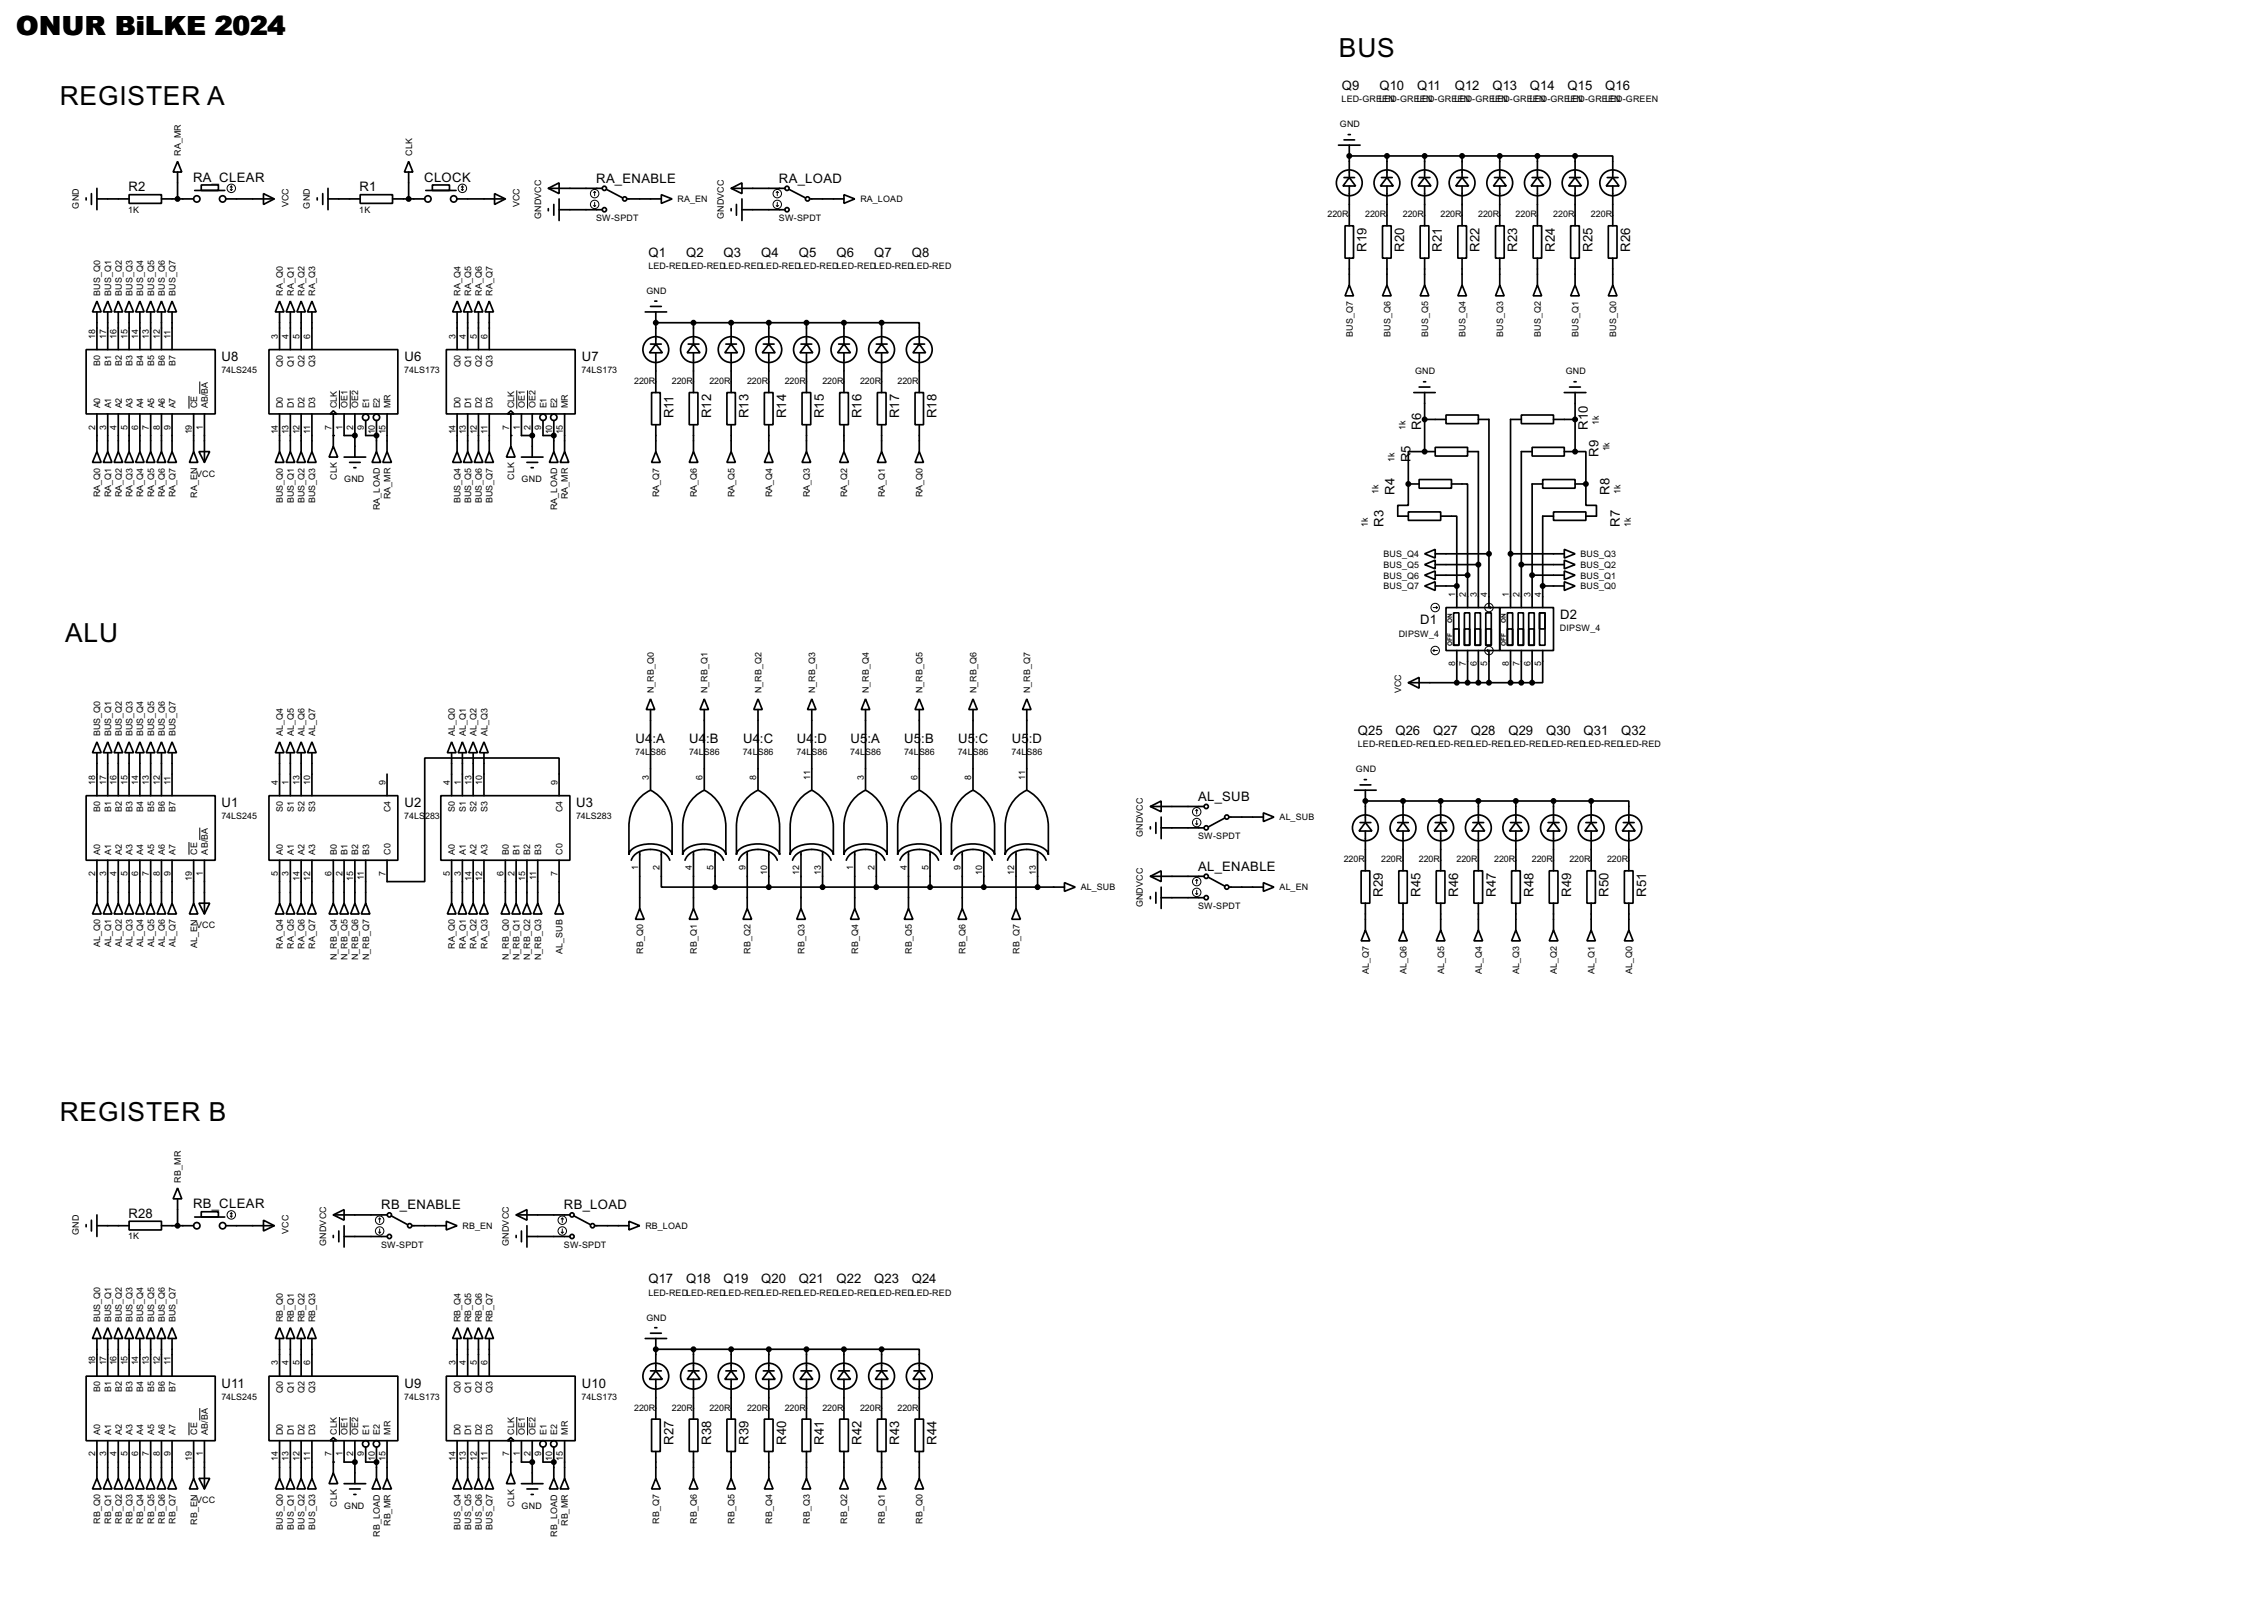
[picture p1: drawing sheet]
<svg xmlns="http://www.w3.org/2000/svg" width="536mm" height="383mm" viewBox="0 0 536 383" stroke-linecap="round" stroke-linejoin="round" font-family="sans-serif">
<defs><g id="words">
<text font-size="8.9" x="3.8" y="8.3">ONUR BiLKE 2024</text>
<g font-size="7">
<text x="316.4" y="13.4">BUS</text>
<text x="14.1" y="24.8">REGISTER A</text>
<text x="15.4" y="151.8">ALU</text>
<text x="14.1" y="264.8">REGISTER B</text>
</g>
<g font-size="3.5">
<text x="317" y="21.2">Q9</text>
<text x="325.9" y="21.2">Q10</text>
<text x="334.8" y="21.2">Q11</text>
<text x="343.7" y="21.2">Q12</text>
<text x="352.6" y="21.2">Q13</text>
<text x="361.5" y="21.2">Q14</text>
<text x="370.4" y="21.2">Q15</text>
<text x="379.3" y="21.2">Q16</text>
<text x="30.4" y="45.2">R2</text>
<text x="45.6" y="42.9">RA_CLEAR</text>
<text x="85" y="45.2">R1</text>
<text x="100.2" y="42.9">CLOCK</text>
<text x="140.9" y="43.1">RA_ENABLE</text>
<text x="184.1" y="43.1">RA_LOAD</text>
<text x="322.9" y="59.4" transform="rotate(-90 322.9 59.4)">R19</text>
<text x="331.8" y="59.4" transform="rotate(-90 331.8 59.4)">R20</text>
<text x="340.7" y="59.4" transform="rotate(-90 340.7 59.4)">R21</text>
<text x="349.6" y="59.4" transform="rotate(-90 349.6 59.4)">R22</text>
<text x="358.5" y="59.4" transform="rotate(-90 358.5 59.4)">R23</text>
<text x="367.4" y="59.4" transform="rotate(-90 367.4 59.4)">R24</text>
<text x="376.3" y="59.4" transform="rotate(-90 376.3 59.4)">R25</text>
<text x="385.2" y="59.4" transform="rotate(-90 385.2 59.4)">R26</text>
<text x="153.2" y="60.7">Q1</text>
<text x="162.1" y="60.7">Q2</text>
<text x="171" y="60.7">Q3</text>
<text x="179.9" y="60.7">Q4</text>
<text x="188.8" y="60.7">Q5</text>
<text x="197.7" y="60.7">Q6</text>
<text x="206.6" y="60.7">Q7</text>
<text x="215.4" y="60.7">Q8</text>
<text x="52.4" y="85.3">U8</text>
<text x="95.6" y="85.3">U6</text>
<text x="137.5" y="85.3">U7</text>
<text x="159.1" y="98.8" transform="rotate(-90 159.1 98.8)">R11</text>
<text x="168" y="98.8" transform="rotate(-90 168 98.8)">R12</text>
<text x="176.9" y="98.8" transform="rotate(-90 176.9 98.8)">R13</text>
<text x="185.8" y="98.8" transform="rotate(-90 185.8 98.8)">R14</text>
<text x="194.7" y="98.8" transform="rotate(-90 194.7 98.8)">R15</text>
<text x="203.6" y="98.8" transform="rotate(-90 203.6 98.8)">R16</text>
<text x="212.4" y="98.8" transform="rotate(-90 212.4 98.8)">R17</text>
<text x="221.3" y="98.8" transform="rotate(-90 221.3 98.8)">R18</text>
<text x="335.8" y="101.6" transform="rotate(-90 335.8 101.6)">R6</text>
<text x="375.2" y="101.6" transform="rotate(-90 375.2 101.6)">R10</text>
<text x="377.7" y="108" transform="rotate(-90 377.7 108)">R9</text>
<text x="333.3" y="109.2" transform="rotate(-90 333.3 109.2)">R5</text>
<text x="329.5" y="116.8" transform="rotate(-90 329.5 116.8)">R4</text>
<text x="380.3" y="116.8" transform="rotate(-90 380.3 116.8)">R8</text>
<text x="326.9" y="124.5" transform="rotate(-90 326.9 124.5)">R3</text>
<text x="382.8" y="124.5" transform="rotate(-90 382.8 124.5)">R7</text>
<text x="335.6" y="147.5">D1</text>
<text x="368.6" y="146.3">D2</text>
<text x="320.9" y="173.6">Q25</text>
<text x="329.7" y="173.6">Q26</text>
<text x="338.6" y="173.6">Q27</text>
<text x="347.5" y="173.6">Q28</text>
<text x="356.4" y="173.6">Q29</text>
<text x="365.3" y="173.6">Q30</text>
<text x="374.2" y="173.6">Q31</text>
<text x="383.1" y="173.6">Q32</text>
<text x="150.2" y="175.5">U4</text>
<text x="154.2" y="175.5">:A</text>
<text x="162.9" y="175.5">U4</text>
<text x="166.9" y="175.5">:B</text>
<text x="175.6" y="175.5">U4</text>
<text x="179.6" y="175.5">:C</text>
<text x="188.3" y="175.5">U4</text>
<text x="192.3" y="175.5">:D</text>
<text x="201" y="175.5">U5</text>
<text x="205" y="175.5">:A</text>
<text x="213.7" y="175.5">U5</text>
<text x="217.7" y="175.5">:B</text>
<text x="226.4" y="175.5">U5</text>
<text x="230.4" y="175.5">:C</text>
<text x="239.1" y="175.5">U5</text>
<text x="243.1" y="175.5">:D</text>
<text x="52.4" y="190.7">U1</text>
<text x="95.6" y="190.7">U2</text>
<text x="136.2" y="190.7">U3</text>
<text x="283.1" y="189.2">AL_SUB</text>
<text x="283.1" y="205.8">AL_ENABLE</text>
<text x="326.8" y="211.8" transform="rotate(-90 326.8 211.8)">R29</text>
<text x="335.6" y="211.8" transform="rotate(-90 335.6 211.8)">R45</text>
<text x="344.5" y="211.8" transform="rotate(-90 344.5 211.8)">R46</text>
<text x="353.4" y="211.8" transform="rotate(-90 353.4 211.8)">R47</text>
<text x="362.3" y="211.8" transform="rotate(-90 362.3 211.8)">R48</text>
<text x="371.2" y="211.8" transform="rotate(-90 371.2 211.8)">R49</text>
<text x="380.1" y="211.8" transform="rotate(-90 380.1 211.8)">R50</text>
<text x="389" y="211.8" transform="rotate(-90 389 211.8)">R51</text>
<text x="30.4" y="287.8">R28</text>
<text x="45.6" y="285.5">RB_CLEAR</text>
<text x="90.1" y="285.8">RB_ENABLE</text>
<text x="133.3" y="285.8">RB_LOAD</text>
<text x="153.2" y="303.2">Q17</text>
<text x="162.1" y="303.2">Q18</text>
<text x="171" y="303.2">Q19</text>
<text x="179.9" y="303.2">Q20</text>
<text x="188.8" y="303.2">Q21</text>
<text x="197.7" y="303.2">Q22</text>
<text x="206.6" y="303.2">Q23</text>
<text x="215.4" y="303.2">Q24</text>
<text x="52.4" y="327.9">U11</text>
<text x="95.6" y="327.9">U9</text>
<text x="137.5" y="327.9">U10</text>
<text x="159.1" y="341.4" transform="rotate(-90 159.1 341.4)">R27</text>
<text x="168" y="341.4" transform="rotate(-90 168 341.4)">R38</text>
<text x="176.9" y="341.4" transform="rotate(-90 176.9 341.4)">R39</text>
<text x="185.8" y="341.4" transform="rotate(-90 185.8 341.4)">R40</text>
<text x="194.7" y="341.4" transform="rotate(-90 194.7 341.4)">R41</text>
<text x="203.6" y="341.4" transform="rotate(-90 203.6 341.4)">R42</text>
<text x="212.5" y="341.4" transform="rotate(-90 212.5 341.4)">R43</text>
<text x="221.3" y="341.4" transform="rotate(-90 221.3 341.4)">R44</text>
</g>
<g font-size="2.4">
<text x="317" y="24.2">LED-GRELEEND-GRELEEND-GRELEEND-GRELEEND-GRELEEND-GRELEEND-GRELEEND-GREEN</text>
<text x="316.6" y="30">GND</text>
<text x="42.8" y="36.8" transform="rotate(-90 42.8 36.8)">RA_MR</text>
<text x="97.4" y="36.8" transform="rotate(-90 97.4 36.8)">CLK</text>
<text x="160.1" y="47.8">RA_EN</text>
<text x="203.3" y="47.8">RA_LOAD</text>
<text x="18.6" y="49.3" transform="rotate(-90 18.6 49.3)">GND</text>
<text x="30.3" y="50.2">1K</text>
<text x="68.2" y="49" transform="rotate(-90 68.2 49)">VCC</text>
<text x="73.2" y="49.3" transform="rotate(-90 73.2 49.3)">GND</text>
<text x="84.9" y="50.2">1K</text>
<text x="122.8" y="49" transform="rotate(-90 122.8 49)">VCC</text>
<text x="127.9" y="51.8" transform="rotate(-90 127.9 51.8)">GNDVCC</text>
<text x="140.8" y="52.2">SW-SPDT</text>
<text x="171" y="51.8" transform="rotate(-90 171 51.8)">GNDVCC</text>
<text x="184" y="52.2">SW-SPDT</text>
<text x="313.7" y="51.4">220R</text>
<text x="322.6" y="51.4">220R</text>
<text x="331.5" y="51.4">220R</text>
<text x="340.4" y="51.4">220R</text>
<text x="349.3" y="51.4">220R</text>
<text x="358.1" y="51.4">220R</text>
<text x="367" y="51.4">220R</text>
<text x="375.9" y="51.4">220R</text>
<text x="153.2" y="63.5">LED-REDLED-REDLED-REDLED-REDLED-REDLED-REDLED-REDLED-RED</text>
<text x="23.7" y="69.9" transform="rotate(-90 23.7 69.9)">BUS_Q0</text>
<text x="26.2" y="69.9" transform="rotate(-90 26.2 69.9)">BUS_Q1</text>
<text x="28.8" y="69.9" transform="rotate(-90 28.8 69.9)">BUS_Q2</text>
<text x="31.3" y="69.9" transform="rotate(-90 31.3 69.9)">BUS_Q3</text>
<text x="33.9" y="69.9" transform="rotate(-90 33.9 69.9)">BUS_Q4</text>
<text x="36.4" y="69.9" transform="rotate(-90 36.4 69.9)">BUS_Q5</text>
<text x="39" y="69.9" transform="rotate(-90 39 69.9)">BUS_Q6</text>
<text x="41.5" y="69.9" transform="rotate(-90 41.5 69.9)">BUS_Q7</text>
<text x="66.9" y="69.9" transform="rotate(-90 66.9 69.9)">RA_Q0</text>
<text x="69.4" y="69.9" transform="rotate(-90 69.4 69.9)">RA_Q1</text>
<text x="72" y="69.9" transform="rotate(-90 72 69.9)">RA_Q2</text>
<text x="74.5" y="69.9" transform="rotate(-90 74.5 69.9)">RA_Q3</text>
<text x="108.8" y="69.9" transform="rotate(-90 108.8 69.9)">RA_Q4</text>
<text x="111.3" y="69.9" transform="rotate(-90 111.3 69.9)">RA_Q5</text>
<text x="113.9" y="69.9" transform="rotate(-90 113.9 69.9)">RA_Q6</text>
<text x="116.4" y="69.9" transform="rotate(-90 116.4 69.9)">RA_Q7</text>
<text x="152.7" y="69.4">GND</text>
<text x="22.5" y="80.1" transform="rotate(-90 22.5 80.1)">18</text>
<text x="25" y="80.1" transform="rotate(-90 25 80.1)">17</text>
<text x="27.5" y="80.1" transform="rotate(-90 27.5 80.1)">16</text>
<text x="30.1" y="80.1" transform="rotate(-90 30.1 80.1)">15</text>
<text x="32.6" y="80.1" transform="rotate(-90 32.6 80.1)">14</text>
<text x="35.2" y="80.1" transform="rotate(-90 35.2 80.1)">13</text>
<text x="37.7" y="80.1" transform="rotate(-90 37.7 80.1)">12</text>
<text x="40.3" y="80.1" transform="rotate(-90 40.3 80.1)">11</text>
<text x="65.6" y="80.1" transform="rotate(-90 65.6 80.1)">3</text>
<text x="68.2" y="80" transform="rotate(-90 68.2 80)">4</text>
<text x="70.7" y="80.1" transform="rotate(-90 70.7 80.1)">5</text>
<text x="73.3" y="80.1" transform="rotate(-90 73.3 80.1)">6</text>
<text x="107.6" y="80" transform="rotate(-90 107.6 80)">3</text>
<text x="110.1" y="80" transform="rotate(-90 110.1 80)">4</text>
<text x="112.7" y="80.1" transform="rotate(-90 112.7 80.1)">5</text>
<text x="115.2" y="80.1" transform="rotate(-90 115.2 80.1)">6</text>
<text x="319.6" y="79.6" transform="rotate(-90 319.6 79.6)">BUS_Q7</text>
<text x="328.5" y="79.6" transform="rotate(-90 328.5 79.6)">BUS_Q6</text>
<text x="337.4" y="79.6" transform="rotate(-90 337.4 79.6)">BUS_Q5</text>
<text x="346.3" y="79.6" transform="rotate(-90 346.3 79.6)">BUS_Q4</text>
<text x="355.2" y="79.6" transform="rotate(-90 355.2 79.6)">BUS_Q3</text>
<text x="364.1" y="79.6" transform="rotate(-90 364.1 79.6)">BUS_Q2</text>
<text x="373" y="79.6" transform="rotate(-90 373 79.6)">BUS_Q1</text>
<text x="381.8" y="79.6" transform="rotate(-90 381.8 79.6)">BUS_Q0</text>
<text x="23.7" y="86.4" transform="rotate(-90 23.7 86.4)">B0</text>
<text x="26.3" y="86.4" transform="rotate(-90 26.3 86.4)">B1</text>
<text x="28.8" y="86.4" transform="rotate(-90 28.8 86.4)">B2</text>
<text x="31.3" y="86.4" transform="rotate(-90 31.3 86.4)">B3</text>
<text x="33.9" y="86.4" transform="rotate(-90 33.9 86.4)">B4</text>
<text x="36.4" y="86.4" transform="rotate(-90 36.4 86.4)">B5</text>
<text x="39" y="86.4" transform="rotate(-90 39 86.4)">B6</text>
<text x="41.5" y="86.4" transform="rotate(-90 41.5 86.4)">B7</text>
<text x="52.3" y="88.2">74LS245</text>
<text x="66.9" y="86.7" transform="rotate(-90 66.9 86.7)">Q0</text>
<text x="69.4" y="86.7" transform="rotate(-90 69.4 86.7)">Q1</text>
<text x="72" y="86.7" transform="rotate(-90 72 86.7)">Q2</text>
<text x="74.5" y="86.7" transform="rotate(-90 74.5 86.7)">Q3</text>
<text x="95.5" y="88.2">74LS173</text>
<text x="108.8" y="86.7" transform="rotate(-90 108.8 86.7)">Q0</text>
<text x="111.3" y="86.7" transform="rotate(-90 111.3 86.7)">Q1</text>
<text x="113.9" y="86.7" transform="rotate(-90 113.9 86.7)">Q2</text>
<text x="116.4" y="86.7" transform="rotate(-90 116.4 86.7)">Q3</text>
<text x="137.4" y="88.2">74LS173</text>
<text x="334.3" y="88.5">GND</text>
<text x="369.9" y="88.5">GND</text>
<text x="149.9" y="90.8">220R</text>
<text x="158.8" y="90.8">220R</text>
<text x="167.6" y="90.8">220R</text>
<text x="176.5" y="90.8">220R</text>
<text x="185.4" y="90.8">220R</text>
<text x="194.3" y="90.8">220R</text>
<text x="203.2" y="90.8">220R</text>
<text x="212.1" y="90.8">220R</text>
<text x="22.5" y="101.5" transform="rotate(-90 22.5 101.5)">2</text>
<text x="23.7" y="96.5" transform="rotate(-90 23.7 96.5)">A0</text>
<text x="25" y="101.5" transform="rotate(-90 25 101.5)">3</text>
<text x="26.3" y="96.5" transform="rotate(-90 26.3 96.5)">A1</text>
<text x="27.6" y="101.5" transform="rotate(-90 27.6 101.5)">4</text>
<text x="28.8" y="96.5" transform="rotate(-90 28.8 96.5)">A2</text>
<text x="30.1" y="101.5" transform="rotate(-90 30.1 101.5)">5</text>
<text x="31.3" y="96.5" transform="rotate(-90 31.3 96.5)">A3</text>
<text x="32.7" y="101.5" transform="rotate(-90 32.7 101.5)">6</text>
<text x="33.9" y="96.5" transform="rotate(-90 33.9 96.5)">A4</text>
<text x="35.2" y="101.5" transform="rotate(-90 35.2 101.5)">7</text>
<text x="36.4" y="96.5" transform="rotate(-90 36.4 96.5)">A5</text>
<text x="37.8" y="101.5" transform="rotate(-90 37.8 101.5)">8</text>
<text x="39" y="96.5" transform="rotate(-90 39 96.5)">A6</text>
<text x="40.3" y="101.5" transform="rotate(-90 40.3 101.5)">9</text>
<text x="41.5" y="96.5" transform="rotate(-90 41.5 96.5)">A7</text>
<text x="46.6" y="96.5" transform="rotate(-90 46.6 96.5)">CE</text>
<text x="47.9" y="101.5" transform="rotate(-90 47.9 101.5)">1</text>
<text x="49.1" y="96.5" transform="rotate(-90 49.1 96.5)">AB/BA</text>
<text x="66.9" y="96.5" transform="rotate(-90 66.9 96.5)">D0</text>
<text x="69.4" y="96.5" transform="rotate(-90 69.4 96.5)">D1</text>
<text x="72" y="96.5" transform="rotate(-90 72 96.5)">D2</text>
<text x="74.5" y="96.5" transform="rotate(-90 74.5 96.5)">D3</text>
<text x="78.4" y="101.5" transform="rotate(-90 78.4 101.5)">7</text>
<text x="79.6" y="96.5" transform="rotate(-90 79.6 96.5)">CLK</text>
<text x="80.9" y="101.5" transform="rotate(-90 80.9 101.5)">1</text>
<text x="82.1" y="96.5" transform="rotate(-90 82.1 96.5)">OE1</text>
<text x="83.5" y="101.5" transform="rotate(-90 83.5 101.5)">2</text>
<text x="84.7" y="96.5" transform="rotate(-90 84.7 96.5)">OE2</text>
<text x="86" y="101.5" transform="rotate(-90 86 101.5)">9</text>
<text x="87.2" y="96.5" transform="rotate(-90 87.2 96.5)">E1</text>
<text x="89.8" y="96.5" transform="rotate(-90 89.8 96.5)">E2</text>
<text x="92.3" y="96.5" transform="rotate(-90 92.3 96.5)">MR</text>
<text x="108.8" y="96.5" transform="rotate(-90 108.8 96.5)">D0</text>
<text x="111.3" y="96.5" transform="rotate(-90 111.3 96.5)">D1</text>
<text x="113.9" y="96.5" transform="rotate(-90 113.9 96.5)">D2</text>
<text x="116.4" y="96.5" transform="rotate(-90 116.4 96.5)">D3</text>
<text x="120.3" y="101.5" transform="rotate(-90 120.3 101.5)">7</text>
<text x="121.5" y="96.5" transform="rotate(-90 121.5 96.5)">CLK</text>
<text x="122.8" y="101.5" transform="rotate(-90 122.8 101.5)">1</text>
<text x="124" y="96.5" transform="rotate(-90 124 96.5)">OE1</text>
<text x="125.4" y="101.5" transform="rotate(-90 125.4 101.5)">2</text>
<text x="126.6" y="96.5" transform="rotate(-90 126.6 96.5)">OE2</text>
<text x="127.9" y="101.5" transform="rotate(-90 127.9 101.5)">9</text>
<text x="129.1" y="96.5" transform="rotate(-90 129.1 96.5)">E1</text>
<text x="131.7" y="96.5" transform="rotate(-90 131.7 96.5)">E2</text>
<text x="134.2" y="96.5" transform="rotate(-90 134.2 96.5)">MR</text>
<text x="332.1" y="101.6" transform="rotate(-90 332.1 101.6)">1k</text>
<text x="377.8" y="100.3" transform="rotate(-90 377.8 100.3)">1k</text>
<text x="45.3" y="102.7" transform="rotate(-90 45.3 102.7)">19</text>
<text x="65.6" y="102.7" transform="rotate(-90 65.6 102.7)">14</text>
<text x="68.2" y="102.6" transform="rotate(-90 68.2 102.6)">13</text>
<text x="70.7" y="102.7" transform="rotate(-90 70.7 102.7)">12</text>
<text x="73.3" y="102.5" transform="rotate(-90 73.3 102.5)">11</text>
<text x="88.5" y="102.7" transform="rotate(-90 88.5 102.7)">10</text>
<text x="91" y="102.7" transform="rotate(-90 91 102.7)">15</text>
<text x="107.6" y="102.6" transform="rotate(-90 107.6 102.6)">14</text>
<text x="110.1" y="102.7" transform="rotate(-90 110.1 102.7)">13</text>
<text x="112.7" y="102.7" transform="rotate(-90 112.7 102.7)">12</text>
<text x="115.2" y="102.5" transform="rotate(-90 115.2 102.5)">11</text>
<text x="130.5" y="102.7" transform="rotate(-90 130.5 102.7)">10</text>
<text x="133" y="102.7" transform="rotate(-90 133 102.7)">15</text>
<text x="380.3" y="106.7" transform="rotate(-90 380.3 106.7)">1k</text>
<text x="46.3" y="112.6">VCC</text>
<text x="79.6" y="113.4" transform="rotate(-90 79.6 113.4)">CLK</text>
<text x="81.3" y="113.9">GND</text>
<text x="121.5" y="113.4" transform="rotate(-90 121.5 113.4)">CLK</text>
<text x="123.2" y="113.9">GND</text>
<text x="329.5" y="109.2" transform="rotate(-90 329.5 109.2)">1k</text>
<text x="23.7" y="117.5" transform="rotate(-90 23.7 117.5)">RA_Q0</text>
<text x="26.3" y="117.5" transform="rotate(-90 26.3 117.5)">RA_Q1</text>
<text x="28.8" y="117.5" transform="rotate(-90 28.8 117.5)">RA_Q2</text>
<text x="31.3" y="117.5" transform="rotate(-90 31.3 117.5)">RA_Q3</text>
<text x="33.9" y="117.5" transform="rotate(-90 33.9 117.5)">RA_Q4</text>
<text x="36.4" y="117.5" transform="rotate(-90 36.4 117.5)">RA_Q5</text>
<text x="39" y="117.5" transform="rotate(-90 39 117.5)">RA_Q6</text>
<text x="41.5" y="117.5" transform="rotate(-90 41.5 117.5)">RA_Q7</text>
<text x="46.6" y="117.6" transform="rotate(-90 46.6 117.6)">RA_EN</text>
<text x="66.9" y="118.9" transform="rotate(-90 66.9 118.9)">BUS_Q0</text>
<text x="69.4" y="118.9" transform="rotate(-90 69.4 118.9)">BUS_Q1</text>
<text x="72" y="118.9" transform="rotate(-90 72 118.9)">BUS_Q2</text>
<text x="74.5" y="118.9" transform="rotate(-90 74.5 118.9)">BUS_Q3</text>
<text x="92.3" y="118" transform="rotate(-90 92.3 118)">RA_MR</text>
<text x="108.8" y="118.9" transform="rotate(-90 108.8 118.9)">BUS_Q4</text>
<text x="111.3" y="118.9" transform="rotate(-90 111.3 118.9)">BUS_Q5</text>
<text x="113.9" y="118.9" transform="rotate(-90 113.9 118.9)">BUS_Q6</text>
<text x="116.4" y="118.9" transform="rotate(-90 116.4 118.9)">BUS_Q7</text>
<text x="134.2" y="118" transform="rotate(-90 134.2 118)">RA_MR</text>
<text x="155.8" y="117.5" transform="rotate(-90 155.8 117.5)">RA_Q7</text>
<text x="164.7" y="117.5" transform="rotate(-90 164.7 117.5)">RA_Q6</text>
<text x="173.6" y="117.5" transform="rotate(-90 173.6 117.5)">RA_Q5</text>
<text x="182.5" y="117.5" transform="rotate(-90 182.5 117.5)">RA_Q4</text>
<text x="191.4" y="117.5" transform="rotate(-90 191.4 117.5)">RA_Q3</text>
<text x="200.2" y="117.5" transform="rotate(-90 200.2 117.5)">RA_Q2</text>
<text x="209.1" y="117.5" transform="rotate(-90 209.1 117.5)">RA_Q1</text>
<text x="218" y="117.5" transform="rotate(-90 218 117.5)">RA_Q0</text>
<text x="325.7" y="116.8" transform="rotate(-90 325.7 116.8)">1k</text>
<text x="382.9" y="116.8" transform="rotate(-90 382.9 116.8)">1k</text>
<text x="89.8" y="120.5" transform="rotate(-90 89.8 120.5)">RA_LOAD</text>
<text x="131.7" y="120.5" transform="rotate(-90 131.7 120.5)">RA_LOAD</text>
<text x="323.2" y="124.5" transform="rotate(-90 323.2 124.5)">1k</text>
<text x="385.4" y="124.4" transform="rotate(-90 385.4 124.4)">1k</text>
<text x="326.9" y="131.7">BUS_Q4</text>
<text x="373.4" y="131.7">BUS_Q3</text>
<text x="326.9" y="136.7">BUS_Q6</text>
<text x="326.9" y="134.2">BUS_Q5</text>
<text x="373.4" y="136.7">BUS_Q1</text>
<text x="373.4" y="134.2">BUS_Q2</text>
<text x="326.9" y="139.3">BUS_Q7</text>
<text x="343.8" y="141" transform="rotate(-90 343.8 141)">1</text>
<text x="346.4" y="141" transform="rotate(-90 346.4 141)">2</text>
<text x="348.9" y="141" transform="rotate(-90 348.9 141)">3</text>
<text x="351.4" y="141" transform="rotate(-90 351.4 141)">4</text>
<text x="356.5" y="141" transform="rotate(-90 356.5 141)">1</text>
<text x="359.1" y="141" transform="rotate(-90 359.1 141)">2</text>
<text x="361.6" y="141" transform="rotate(-90 361.6 141)">3</text>
<text x="364.1" y="141" transform="rotate(-90 364.1 141)">4</text>
<text x="373.4" y="139.3">BUS_Q0</text>
<text x="368.6" y="149.2">DIPSW_4</text>
<text x="330.5" y="150.4">DIPSW_4</text>
<text x="343.8" y="157.4" transform="rotate(-90 343.8 157.4)">8</text>
<text x="346.4" y="157.4" transform="rotate(-90 346.4 157.4)">7</text>
<text x="348.9" y="157.4" transform="rotate(-90 348.9 157.4)">6</text>
<text x="351.4" y="157.4" transform="rotate(-90 351.4 157.4)">5</text>
<text x="356.5" y="157.4" transform="rotate(-90 356.5 157.4)">8</text>
<text x="359.1" y="157.4" transform="rotate(-90 359.1 157.4)">7</text>
<text x="361.6" y="157.4" transform="rotate(-90 361.6 157.4)">6</text>
<text x="364.1" y="157.4" transform="rotate(-90 364.1 157.4)">5</text>
<text x="154.5" y="163.8" transform="rotate(-90 154.5 163.8)">N_RB_Q0</text>
<text x="167.2" y="163.8" transform="rotate(-90 167.2 163.8)">N_RB_Q1</text>
<text x="179.9" y="163.8" transform="rotate(-90 179.9 163.8)">N_RB_Q2</text>
<text x="192.6" y="163.8" transform="rotate(-90 192.6 163.8)">N_RB_Q3</text>
<text x="205.3" y="163.8" transform="rotate(-90 205.3 163.8)">N_RB_Q4</text>
<text x="218" y="163.8" transform="rotate(-90 218 163.8)">N_RB_Q5</text>
<text x="230.7" y="163.8" transform="rotate(-90 230.7 163.8)">N_RB_Q6</text>
<text x="243.4" y="163.8" transform="rotate(-90 243.4 163.8)">N_RB_Q7</text>
<text x="331.1" y="163.8" transform="rotate(-90 331.1 163.8)">VCC</text>
<text x="23.7" y="174" transform="rotate(-90 23.7 174)">BUS_Q0</text>
<text x="26.3" y="174" transform="rotate(-90 26.3 174)">BUS_Q1</text>
<text x="28.8" y="174" transform="rotate(-90 28.8 174)">BUS_Q2</text>
<text x="31.3" y="174" transform="rotate(-90 31.3 174)">BUS_Q3</text>
<text x="33.9" y="174" transform="rotate(-90 33.9 174)">BUS_Q4</text>
<text x="36.4" y="174" transform="rotate(-90 36.4 174)">BUS_Q5</text>
<text x="39" y="174" transform="rotate(-90 39 174)">BUS_Q6</text>
<text x="41.5" y="174" transform="rotate(-90 41.5 174)">BUS_Q7</text>
<text x="66.9" y="174" transform="rotate(-90 66.9 174)">AL_Q4</text>
<text x="69.4" y="174" transform="rotate(-90 69.4 174)">AL_Q5</text>
<text x="72" y="174" transform="rotate(-90 72 174)">AL_Q6</text>
<text x="74.5" y="174" transform="rotate(-90 74.5 174)">AL_Q7</text>
<text x="107.5" y="174" transform="rotate(-90 107.5 174)">AL_Q0</text>
<text x="110.1" y="174" transform="rotate(-90 110.1 174)">AL_Q1</text>
<text x="112.6" y="174" transform="rotate(-90 112.6 174)">AL_Q2</text>
<text x="115.2" y="174" transform="rotate(-90 115.2 174)">AL_Q3</text>
<text x="150.1" y="178.4">74LS86</text>
<text x="162.8" y="178.4">74LS86</text>
<text x="175.5" y="178.4">74LS86</text>
<text x="188.2" y="178.4">74LS86</text>
<text x="200.9" y="178.4">74LS86</text>
<text x="213.6" y="178.4">74LS86</text>
<text x="226.3" y="178.4">74LS86</text>
<text x="239" y="178.4">74LS86</text>
<text x="320.8" y="176.6">LED-REDLED-REDLED-REDLED-REDLED-REDLED-REDLED-REDLED-RED</text>
<text x="22.5" y="185.5" transform="rotate(-90 22.5 185.5)">18</text>
<text x="25" y="185.5" transform="rotate(-90 25 185.5)">17</text>
<text x="27.5" y="185.5" transform="rotate(-90 27.5 185.5)">16</text>
<text x="30.1" y="185.5" transform="rotate(-90 30.1 185.5)">15</text>
<text x="32.6" y="185.5" transform="rotate(-90 32.6 185.5)">14</text>
<text x="35.2" y="185.5" transform="rotate(-90 35.2 185.5)">13</text>
<text x="37.7" y="185.5" transform="rotate(-90 37.7 185.5)">12</text>
<text x="40.2" y="185.5" transform="rotate(-90 40.2 185.5)">11</text>
<text x="65.6" y="185.5" transform="rotate(-90 65.6 185.5)">4</text>
<text x="68.2" y="185.5" transform="rotate(-90 68.2 185.5)">1</text>
<text x="70.7" y="185.5" transform="rotate(-90 70.7 185.5)">13</text>
<text x="73.3" y="185.5" transform="rotate(-90 73.3 185.5)">10</text>
<text x="91" y="185.5" transform="rotate(-90 91 185.5)">9</text>
<text x="106.3" y="185.5" transform="rotate(-90 106.3 185.5)">4</text>
<text x="108.9" y="185.5" transform="rotate(-90 108.9 185.5)">1</text>
<text x="111.4" y="185.5" transform="rotate(-90 111.4 185.5)">13</text>
<text x="113.9" y="185.5" transform="rotate(-90 113.9 185.5)">10</text>
<text x="131.7" y="185.5" transform="rotate(-90 131.7 185.5)">9</text>
<text x="153.3" y="184.2" transform="rotate(-90 153.3 184.2)">3</text>
<text x="166" y="184.2" transform="rotate(-90 166 184.2)">6</text>
<text x="178.7" y="184.2" transform="rotate(-90 178.7 184.2)">8</text>
<text x="191.4" y="184.2" transform="rotate(-90 191.4 184.2)">11</text>
<text x="204.1" y="184.2" transform="rotate(-90 204.1 184.2)">3</text>
<text x="216.8" y="184.2" transform="rotate(-90 216.8 184.2)">6</text>
<text x="229.5" y="184.2" transform="rotate(-90 229.5 184.2)">8</text>
<text x="242.2" y="184.2" transform="rotate(-90 242.2 184.2)">11</text>
<text x="320.4" y="182.5">GND</text>
<text x="23.7" y="191.8" transform="rotate(-90 23.7 191.8)">B0</text>
<text x="26.2" y="191.8" transform="rotate(-90 26.2 191.8)">B1</text>
<text x="28.8" y="191.8" transform="rotate(-90 28.8 191.8)">B2</text>
<text x="31.3" y="191.8" transform="rotate(-90 31.3 191.8)">B3</text>
<text x="33.9" y="191.8" transform="rotate(-90 33.9 191.8)">B4</text>
<text x="36.4" y="191.8" transform="rotate(-90 36.4 191.8)">B5</text>
<text x="38.9" y="191.8" transform="rotate(-90 38.9 191.8)">B6</text>
<text x="41.5" y="191.8" transform="rotate(-90 41.5 191.8)">B7</text>
<text x="66.9" y="191.8" transform="rotate(-90 66.9 191.8)">S0</text>
<text x="69.4" y="191.8" transform="rotate(-90 69.4 191.8)">S1</text>
<text x="72" y="191.8" transform="rotate(-90 72 191.8)">S2</text>
<text x="74.5" y="191.8" transform="rotate(-90 74.5 191.8)">S3</text>
<text x="92.3" y="191.9" transform="rotate(-90 92.3 191.9)">C4</text>
<text x="107.5" y="191.8" transform="rotate(-90 107.5 191.8)">S0</text>
<text x="110.1" y="191.8" transform="rotate(-90 110.1 191.8)">S1</text>
<text x="112.6" y="191.8" transform="rotate(-90 112.6 191.8)">S2</text>
<text x="115.2" y="191.8" transform="rotate(-90 115.2 191.8)">S3</text>
<text x="132.9" y="191.9" transform="rotate(-90 132.9 191.9)">C4</text>
<text x="52.3" y="193.6">74LS245</text>
<text x="95.5" y="193.6">74LS</text>
<text x="100.5" y="193.6">283</text>
<text x="136.1" y="193.6">74LS283</text>
<text x="270.1" y="197.8" transform="rotate(-90 270.1 197.8)">GNDVCC</text>
<text x="302.3" y="193.9">AL_SUB</text>
<text x="23.7" y="201.9" transform="rotate(-90 23.7 201.9)">A0</text>
<text x="26.3" y="201.9" transform="rotate(-90 26.3 201.9)">A1</text>
<text x="28.8" y="201.9" transform="rotate(-90 28.8 201.9)">A2</text>
<text x="31.3" y="201.9" transform="rotate(-90 31.3 201.9)">A3</text>
<text x="33.9" y="201.9" transform="rotate(-90 33.9 201.9)">A4</text>
<text x="36.4" y="201.9" transform="rotate(-90 36.4 201.9)">A5</text>
<text x="39" y="201.9" transform="rotate(-90 39 201.9)">A6</text>
<text x="41.5" y="201.9" transform="rotate(-90 41.5 201.9)">A7</text>
<text x="46.6" y="201.9" transform="rotate(-90 46.6 201.9)">CE</text>
<text x="49.1" y="201.9" transform="rotate(-90 49.1 201.9)">AB/BA</text>
<text x="66.9" y="201.9" transform="rotate(-90 66.9 201.9)">A0</text>
<text x="69.4" y="201.9" transform="rotate(-90 69.4 201.9)">A1</text>
<text x="72" y="201.9" transform="rotate(-90 72 201.9)">A2</text>
<text x="74.5" y="201.9" transform="rotate(-90 74.5 201.9)">A3</text>
<text x="79.6" y="201.9" transform="rotate(-90 79.6 201.9)">B0</text>
<text x="82.1" y="201.9" transform="rotate(-90 82.1 201.9)">B1</text>
<text x="84.7" y="201.9" transform="rotate(-90 84.7 201.9)">B2</text>
<text x="87.2" y="201.9" transform="rotate(-90 87.2 201.9)">B3</text>
<text x="92.3" y="201.9" transform="rotate(-90 92.3 201.9)">C0</text>
<text x="107.5" y="201.9" transform="rotate(-90 107.5 201.9)">A0</text>
<text x="110.1" y="201.9" transform="rotate(-90 110.1 201.9)">A1</text>
<text x="112.6" y="201.9" transform="rotate(-90 112.6 201.9)">A2</text>
<text x="115.2" y="201.9" transform="rotate(-90 115.2 201.9)">A3</text>
<text x="120.2" y="201.9" transform="rotate(-90 120.2 201.9)">B0</text>
<text x="122.8" y="201.9" transform="rotate(-90 122.8 201.9)">B1</text>
<text x="125.3" y="201.9" transform="rotate(-90 125.3 201.9)">B2</text>
<text x="127.9" y="201.9" transform="rotate(-90 127.9 201.9)">B3</text>
<text x="132.9" y="201.9" transform="rotate(-90 132.9 201.9)">C0</text>
<text x="283.1" y="198.3">SW-SPDT</text>
<text x="317.5" y="203.8">220R</text>
<text x="326.4" y="203.8">220R</text>
<text x="335.3" y="203.8">220R</text>
<text x="344.2" y="203.8">220R</text>
<text x="353.1" y="203.8">220R</text>
<text x="361.9" y="203.8">220R</text>
<text x="370.8" y="203.8">220R</text>
<text x="379.7" y="203.8">220R</text>
<text x="22.5" y="206.9" transform="rotate(-90 22.5 206.9)">2</text>
<text x="25" y="206.9" transform="rotate(-90 25 206.9)">3</text>
<text x="27.5" y="206.9" transform="rotate(-90 27.5 206.9)">4</text>
<text x="30.1" y="206.9" transform="rotate(-90 30.1 206.9)">5</text>
<text x="32.6" y="206.9" transform="rotate(-90 32.6 206.9)">6</text>
<text x="35.2" y="206.9" transform="rotate(-90 35.2 206.9)">7</text>
<text x="37.7" y="206.9" transform="rotate(-90 37.7 206.9)">8</text>
<text x="40.2" y="206.9" transform="rotate(-90 40.2 206.9)">9</text>
<text x="45.3" y="208.1" transform="rotate(-90 45.3 208.1)">19</text>
<text x="47.9" y="206.9" transform="rotate(-90 47.9 206.9)">1</text>
<text x="65.7" y="206.9" transform="rotate(-90 65.7 206.9)">5</text>
<text x="68.2" y="206.9" transform="rotate(-90 68.2 206.9)">3</text>
<text x="70.7" y="208.1" transform="rotate(-90 70.7 208.1)">14</text>
<text x="73.3" y="208.1" transform="rotate(-90 73.3 208.1)">12</text>
<text x="78.4" y="206.9" transform="rotate(-90 78.4 206.9)">6</text>
<text x="80.9" y="206.9" transform="rotate(-90 80.9 206.9)">2</text>
<text x="83.4" y="208.1" transform="rotate(-90 83.4 208.1)">15</text>
<text x="86" y="207.9" transform="rotate(-90 86 207.9)">11</text>
<text x="91.1" y="206.9" transform="rotate(-90 91.1 206.9)">7</text>
<text x="106.3" y="206.9" transform="rotate(-90 106.3 206.9)">5</text>
<text x="108.9" y="206.9" transform="rotate(-90 108.9 206.9)">3</text>
<text x="111.4" y="208.1" transform="rotate(-90 111.4 208.1)">14</text>
<text x="113.9" y="208" transform="rotate(-90 113.9 208)">12</text>
<text x="119" y="206.9" transform="rotate(-90 119 206.9)">6</text>
<text x="121.6" y="206.9" transform="rotate(-90 121.6 206.9)">2</text>
<text x="124.1" y="208.1" transform="rotate(-90 124.1 208.1)">15</text>
<text x="126.7" y="207.9" transform="rotate(-90 126.7 207.9)">11</text>
<text x="131.7" y="206.9" transform="rotate(-90 131.7 206.9)">7</text>
<text x="150.7" y="205.7" transform="rotate(-90 150.7 205.7)">1</text>
<text x="155.9" y="205.7" transform="rotate(-90 155.9 205.7)">2</text>
<text x="163.4" y="205.7" transform="rotate(-90 163.4 205.7)">4</text>
<text x="168.6" y="205.7" transform="rotate(-90 168.6 205.7)">5</text>
<text x="176.1" y="205.7" transform="rotate(-90 176.1 205.7)">9</text>
<text x="181.3" y="206.8" transform="rotate(-90 181.3 206.8)">10</text>
<text x="188.9" y="206.8" transform="rotate(-90 188.9 206.8)">12</text>
<text x="194" y="206.8" transform="rotate(-90 194 206.8)">13</text>
<text x="201.5" y="205.7" transform="rotate(-90 201.5 205.7)">1</text>
<text x="206.7" y="205.7" transform="rotate(-90 206.7 205.7)">2</text>
<text x="214.2" y="205.7" transform="rotate(-90 214.2 205.7)">4</text>
<text x="219.4" y="205.7" transform="rotate(-90 219.4 205.7)">5</text>
<text x="226.9" y="205.7" transform="rotate(-90 226.9 205.7)">9</text>
<text x="232.1" y="206.8" transform="rotate(-90 232.1 206.8)">10</text>
<text x="239.7" y="206.8" transform="rotate(-90 239.7 206.8)">12</text>
<text x="244.8" y="206.8" transform="rotate(-90 244.8 206.8)">13</text>
<text x="255.3" y="210.4">AL_SUB</text>
<text x="270.1" y="214.4" transform="rotate(-90 270.1 214.4)">GNDVCC</text>
<text x="283.1" y="214.9">SW-SPDT</text>
<text x="302.3" y="210.4">AL_EN</text>
<text x="46.3" y="219.3">VCC</text>
<text x="23.7" y="223.8" transform="rotate(-90 23.7 223.8)">AL_Q0</text>
<text x="26.2" y="223.8" transform="rotate(-90 26.2 223.8)">AL_Q1</text>
<text x="28.8" y="223.8" transform="rotate(-90 28.8 223.8)">AL_Q2</text>
<text x="31.3" y="223.8" transform="rotate(-90 31.3 223.8)">AL_Q3</text>
<text x="33.9" y="223.8" transform="rotate(-90 33.9 223.8)">AL_Q4</text>
<text x="36.4" y="223.8" transform="rotate(-90 36.4 223.8)">AL_Q5</text>
<text x="38.9" y="223.8" transform="rotate(-90 38.9 223.8)">AL_Q6</text>
<text x="41.5" y="223.8" transform="rotate(-90 41.5 223.8)">AL_Q7</text>
<text x="46.5" y="224" transform="rotate(-90 46.5 224)">AL_EN</text>
<text x="66.9" y="224.2" transform="rotate(-90 66.9 224.2)">RA_Q4</text>
<text x="69.4" y="224.2" transform="rotate(-90 69.4 224.2)">RA_Q5</text>
<text x="72" y="224.2" transform="rotate(-90 72 224.2)">RA_Q6</text>
<text x="74.5" y="224.2" transform="rotate(-90 74.5 224.2)">RA_Q7</text>
<text x="79.6" y="226.9" transform="rotate(-90 79.6 226.9)">N_RB_Q4</text>
<text x="82.1" y="226.9" transform="rotate(-90 82.1 226.9)">N_RB_Q5</text>
<text x="84.7" y="226.9" transform="rotate(-90 84.7 226.9)">N_RB_Q6</text>
<text x="87.2" y="226.9" transform="rotate(-90 87.2 226.9)">N_RB_Q7</text>
<text x="107.5" y="224.2" transform="rotate(-90 107.5 224.2)">RA_Q0</text>
<text x="110.1" y="224.2" transform="rotate(-90 110.1 224.2)">RA_Q1</text>
<text x="112.6" y="224.2" transform="rotate(-90 112.6 224.2)">RA_Q2</text>
<text x="115.2" y="224.2" transform="rotate(-90 115.2 224.2)">RA_Q3</text>
<text x="120.2" y="226.9" transform="rotate(-90 120.2 226.9)">N_RB_Q0</text>
<text x="122.8" y="226.9" transform="rotate(-90 122.8 226.9)">N_RB_Q1</text>
<text x="125.3" y="226.9" transform="rotate(-90 125.3 226.9)">N_RB_Q2</text>
<text x="127.9" y="226.9" transform="rotate(-90 127.9 226.9)">N_RB_Q3</text>
<text x="132.9" y="225.4" transform="rotate(-90 132.9 225.4)">AL_SUB</text>
<text x="152" y="225.4" transform="rotate(-90 152 225.4)">RB_Q0</text>
<text x="164.7" y="225.4" transform="rotate(-90 164.7 225.4)">RB_Q1</text>
<text x="177.4" y="225.4" transform="rotate(-90 177.4 225.4)">RB_Q2</text>
<text x="190.1" y="225.4" transform="rotate(-90 190.1 225.4)">RB_Q3</text>
<text x="202.8" y="225.4" transform="rotate(-90 202.8 225.4)">RB_Q4</text>
<text x="215.5" y="225.4" transform="rotate(-90 215.5 225.4)">RB_Q5</text>
<text x="228.2" y="225.4" transform="rotate(-90 228.2 225.4)">RB_Q6</text>
<text x="240.9" y="225.4" transform="rotate(-90 240.9 225.4)">RB_Q7</text>
<text x="323.4" y="230.2" transform="rotate(-90 323.4 230.2)">AL_Q7</text>
<text x="332.3" y="230.2" transform="rotate(-90 332.3 230.2)">AL_Q6</text>
<text x="341.2" y="230.2" transform="rotate(-90 341.2 230.2)">AL_Q5</text>
<text x="350.1" y="230.2" transform="rotate(-90 350.1 230.2)">AL_Q4</text>
<text x="359" y="230.2" transform="rotate(-90 359 230.2)">AL_Q3</text>
<text x="367.9" y="230.2" transform="rotate(-90 367.9 230.2)">AL_Q2</text>
<text x="376.8" y="230.2" transform="rotate(-90 376.8 230.2)">AL_Q1</text>
<text x="385.7" y="230.2" transform="rotate(-90 385.7 230.2)">AL_Q0</text>
<text x="42.8" y="279.4" transform="rotate(-90 42.8 279.4)">RB_MR</text>
<text x="18.6" y="291.8" transform="rotate(-90 18.6 291.8)">GND</text>
<text x="30.3" y="292.8">1K</text>
<text x="68.1" y="291.6" transform="rotate(-90 68.1 291.6)">VCC</text>
<text x="109.3" y="290.4">RB_EN</text>
<text x="152.5" y="290.4">RB_LOAD</text>
<text x="77" y="294.4" transform="rotate(-90 77 294.4)">GNDVCC</text>
<text x="90" y="294.9">SW-SPDT</text>
<text x="120.2" y="294.4" transform="rotate(-90 120.2 294.4)">GNDVCC</text>
<text x="133.2" y="294.9">SW-SPDT</text>
<text x="153.2" y="306.1">LED-REDLED-REDLED-REDLED-REDLED-REDLED-REDLED-REDLED-RED</text>
<text x="23.7" y="312.4" transform="rotate(-90 23.7 312.4)">BUS_Q0</text>
<text x="26.2" y="312.4" transform="rotate(-90 26.2 312.4)">BUS_Q1</text>
<text x="28.7" y="312.4" transform="rotate(-90 28.7 312.4)">BUS_Q2</text>
<text x="31.3" y="312.4" transform="rotate(-90 31.3 312.4)">BUS_Q3</text>
<text x="33.9" y="312.4" transform="rotate(-90 33.9 312.4)">BUS_Q4</text>
<text x="36.4" y="312.4" transform="rotate(-90 36.4 312.4)">BUS_Q5</text>
<text x="38.9" y="312.4" transform="rotate(-90 38.9 312.4)">BUS_Q6</text>
<text x="41.4" y="312.4" transform="rotate(-90 41.4 312.4)">BUS_Q7</text>
<text x="66.8" y="312.4" transform="rotate(-90 66.8 312.4)">RB_Q0</text>
<text x="69.4" y="312.4" transform="rotate(-90 69.4 312.4)">RB_Q1</text>
<text x="72" y="312.4" transform="rotate(-90 72 312.4)">RB_Q2</text>
<text x="74.5" y="312.4" transform="rotate(-90 74.5 312.4)">RB_Q3</text>
<text x="108.8" y="312.4" transform="rotate(-90 108.8 312.4)">RB_Q4</text>
<text x="111.3" y="312.4" transform="rotate(-90 111.3 312.4)">RB_Q5</text>
<text x="113.9" y="312.4" transform="rotate(-90 113.9 312.4)">RB_Q6</text>
<text x="116.4" y="312.4" transform="rotate(-90 116.4 312.4)">RB_Q7</text>
<text x="152.7" y="312">GND</text>
<text x="22.5" y="322.6" transform="rotate(-90 22.5 322.6)">18</text>
<text x="25" y="322.6" transform="rotate(-90 25 322.6)">17</text>
<text x="27.5" y="322.6" transform="rotate(-90 27.5 322.6)">16</text>
<text x="30.1" y="322.6" transform="rotate(-90 30.1 322.6)">15</text>
<text x="32.6" y="322.6" transform="rotate(-90 32.6 322.6)">14</text>
<text x="35.2" y="322.6" transform="rotate(-90 35.2 322.6)">13</text>
<text x="37.7" y="322.6" transform="rotate(-90 37.7 322.6)">12</text>
<text x="40.2" y="322.6" transform="rotate(-90 40.2 322.6)">11</text>
<text x="65.6" y="322.6" transform="rotate(-90 65.6 322.6)">3</text>
<text x="68.2" y="322.6" transform="rotate(-90 68.2 322.6)">4</text>
<text x="70.8" y="322.6" transform="rotate(-90 70.8 322.6)">5</text>
<text x="73.3" y="322.6" transform="rotate(-90 73.3 322.6)">6</text>
<text x="107.6" y="322.6" transform="rotate(-90 107.6 322.6)">3</text>
<text x="110.1" y="322.6" transform="rotate(-90 110.1 322.6)">4</text>
<text x="112.6" y="322.6" transform="rotate(-90 112.6 322.6)">5</text>
<text x="115.2" y="322.6" transform="rotate(-90 115.2 322.6)">6</text>
<text x="23.7" y="329" transform="rotate(-90 23.7 329)">B0</text>
<text x="26.2" y="329" transform="rotate(-90 26.2 329)">B1</text>
<text x="28.7" y="329" transform="rotate(-90 28.7 329)">B2</text>
<text x="31.3" y="329" transform="rotate(-90 31.3 329)">B3</text>
<text x="33.9" y="329" transform="rotate(-90 33.9 329)">B4</text>
<text x="36.4" y="329" transform="rotate(-90 36.4 329)">B5</text>
<text x="38.9" y="329" transform="rotate(-90 38.9 329)">B6</text>
<text x="41.4" y="329" transform="rotate(-90 41.4 329)">B7</text>
<text x="66.9" y="329.2" transform="rotate(-90 66.9 329.2)">Q0</text>
<text x="69.4" y="329.2" transform="rotate(-90 69.4 329.2)">Q1</text>
<text x="72" y="329.2" transform="rotate(-90 72 329.2)">Q2</text>
<text x="74.5" y="329.2" transform="rotate(-90 74.5 329.2)">Q3</text>
<text x="108.8" y="329.2" transform="rotate(-90 108.8 329.2)">Q0</text>
<text x="111.3" y="329.2" transform="rotate(-90 111.3 329.2)">Q1</text>
<text x="113.9" y="329.2" transform="rotate(-90 113.9 329.2)">Q2</text>
<text x="116.4" y="329.2" transform="rotate(-90 116.4 329.2)">Q3</text>
<text x="52.3" y="330.8">74LS245</text>
<text x="95.5" y="330.8">74LS173</text>
<text x="137.4" y="330.8">74LS173</text>
<text x="149.9" y="333.3">220R</text>
<text x="158.8" y="333.3">220R</text>
<text x="167.6" y="333.3">220R</text>
<text x="176.5" y="333.3">220R</text>
<text x="185.4" y="333.3">220R</text>
<text x="194.3" y="333.3">220R</text>
<text x="203.2" y="333.3">220R</text>
<text x="212.1" y="333.3">220R</text>
<text x="23.7" y="339.1" transform="rotate(-90 23.7 339.1)">A0</text>
<text x="26.2" y="339.1" transform="rotate(-90 26.2 339.1)">A1</text>
<text x="28.8" y="339.1" transform="rotate(-90 28.8 339.1)">A2</text>
<text x="31.3" y="339.1" transform="rotate(-90 31.3 339.1)">A3</text>
<text x="33.9" y="339.1" transform="rotate(-90 33.9 339.1)">A4</text>
<text x="36.4" y="339.1" transform="rotate(-90 36.4 339.1)">A5</text>
<text x="39" y="339.1" transform="rotate(-90 39 339.1)">A6</text>
<text x="41.5" y="339.1" transform="rotate(-90 41.5 339.1)">A7</text>
<text x="46.6" y="339.1" transform="rotate(-90 46.6 339.1)">CE</text>
<text x="49.1" y="339.1" transform="rotate(-90 49.1 339.1)">AB/BA</text>
<text x="66.9" y="339.1" transform="rotate(-90 66.9 339.1)">D0</text>
<text x="69.4" y="339.1" transform="rotate(-90 69.4 339.1)">D1</text>
<text x="72" y="339.1" transform="rotate(-90 72 339.1)">D2</text>
<text x="74.5" y="339.1" transform="rotate(-90 74.5 339.1)">D3</text>
<text x="79.6" y="339.1" transform="rotate(-90 79.6 339.1)">CLK</text>
<text x="82.1" y="339.1" transform="rotate(-90 82.1 339.1)">OE1</text>
<text x="84.7" y="339.1" transform="rotate(-90 84.7 339.1)">OE2</text>
<text x="87.2" y="339.1" transform="rotate(-90 87.2 339.1)">E1</text>
<text x="89.8" y="339.1" transform="rotate(-90 89.8 339.1)">E2</text>
<text x="92.3" y="339.1" transform="rotate(-90 92.3 339.1)">MR</text>
<text x="108.8" y="339.1" transform="rotate(-90 108.8 339.1)">D0</text>
<text x="111.3" y="339.1" transform="rotate(-90 111.3 339.1)">D1</text>
<text x="113.9" y="339.1" transform="rotate(-90 113.9 339.1)">D2</text>
<text x="116.4" y="339.1" transform="rotate(-90 116.4 339.1)">D3</text>
<text x="121.5" y="339.1" transform="rotate(-90 121.5 339.1)">CLK</text>
<text x="124" y="339.1" transform="rotate(-90 124 339.1)">OE1</text>
<text x="126.6" y="339.1" transform="rotate(-90 126.6 339.1)">OE2</text>
<text x="129.1" y="339.1" transform="rotate(-90 129.1 339.1)">E1</text>
<text x="131.6" y="339.1" transform="rotate(-90 131.6 339.1)">E2</text>
<text x="134.2" y="339.1" transform="rotate(-90 134.2 339.1)">MR</text>
<text x="22.5" y="344.1" transform="rotate(-90 22.5 344.1)">2</text>
<text x="25" y="344.1" transform="rotate(-90 25 344.1)">3</text>
<text x="27.5" y="344.1" transform="rotate(-90 27.5 344.1)">4</text>
<text x="30.1" y="344.1" transform="rotate(-90 30.1 344.1)">5</text>
<text x="32.6" y="344.1" transform="rotate(-90 32.6 344.1)">6</text>
<text x="35.2" y="344.1" transform="rotate(-90 35.2 344.1)">7</text>
<text x="37.7" y="344.1" transform="rotate(-90 37.7 344.1)">8</text>
<text x="40.2" y="344.1" transform="rotate(-90 40.2 344.1)">9</text>
<text x="45.3" y="345.3" transform="rotate(-90 45.3 345.3)">19</text>
<text x="47.9" y="344.1" transform="rotate(-90 47.9 344.1)">1</text>
<text x="65.6" y="345.3" transform="rotate(-90 65.6 345.3)">14</text>
<text x="68.2" y="345.2" transform="rotate(-90 68.2 345.2)">13</text>
<text x="70.7" y="345.3" transform="rotate(-90 70.7 345.3)">12</text>
<text x="73.3" y="345.1" transform="rotate(-90 73.3 345.1)">11</text>
<text x="78.3" y="344.1" transform="rotate(-90 78.3 344.1)">7</text>
<text x="80.9" y="344.1" transform="rotate(-90 80.9 344.1)">1</text>
<text x="83.5" y="344.1" transform="rotate(-90 83.5 344.1)">2</text>
<text x="86" y="344.1" transform="rotate(-90 86 344.1)">9</text>
<text x="88.5" y="345.3" transform="rotate(-90 88.5 345.3)">10</text>
<text x="91" y="345.3" transform="rotate(-90 91 345.3)">15</text>
<text x="107.6" y="345.2" transform="rotate(-90 107.6 345.2)">14</text>
<text x="110.1" y="345.3" transform="rotate(-90 110.1 345.3)">13</text>
<text x="112.6" y="345.3" transform="rotate(-90 112.6 345.3)">12</text>
<text x="115.2" y="345.1" transform="rotate(-90 115.2 345.1)">11</text>
<text x="120.3" y="344.1" transform="rotate(-90 120.3 344.1)">7</text>
<text x="122.8" y="344.1" transform="rotate(-90 122.8 344.1)">1</text>
<text x="125.3" y="344.1" transform="rotate(-90 125.3 344.1)">2</text>
<text x="127.9" y="344.1" transform="rotate(-90 127.9 344.1)">9</text>
<text x="130.5" y="345.3" transform="rotate(-90 130.5 345.3)">10</text>
<text x="133" y="345.2" transform="rotate(-90 133 345.2)">15</text>
<text x="46.3" y="355.2">VCC</text>
<text x="79.6" y="356" transform="rotate(-90 79.6 356)">CLK</text>
<text x="81.3" y="356.5">GND</text>
<text x="121.5" y="356" transform="rotate(-90 121.5 356)">CLK</text>
<text x="123.2" y="356.5">GND</text>
<text x="23.7" y="360.1" transform="rotate(-90 23.7 360.1)">RB_Q0</text>
<text x="26.3" y="360.1" transform="rotate(-90 26.3 360.1)">RB_Q1</text>
<text x="28.8" y="360.1" transform="rotate(-90 28.8 360.1)">RB_Q2</text>
<text x="31.3" y="360.1" transform="rotate(-90 31.3 360.1)">RB_Q3</text>
<text x="33.9" y="360.1" transform="rotate(-90 33.9 360.1)">RB_Q4</text>
<text x="36.4" y="360.1" transform="rotate(-90 36.4 360.1)">RB_Q5</text>
<text x="39" y="360.1" transform="rotate(-90 39 360.1)">RB_Q6</text>
<text x="41.5" y="360.1" transform="rotate(-90 41.5 360.1)">RB_Q7</text>
<text x="46.6" y="360.2" transform="rotate(-90 46.6 360.2)">RB_EN</text>
<text x="66.9" y="361.5" transform="rotate(-90 66.9 361.5)">BUS_Q0</text>
<text x="69.4" y="361.5" transform="rotate(-90 69.4 361.5)">BUS_Q1</text>
<text x="72" y="361.5" transform="rotate(-90 72 361.5)">BUS_Q2</text>
<text x="74.5" y="361.5" transform="rotate(-90 74.5 361.5)">BUS_Q3</text>
<text x="89.7" y="363.1" transform="rotate(-90 89.7 363.1)">RB_LOAD</text>
<text x="92.3" y="360.6" transform="rotate(-90 92.3 360.6)">RB_MR</text>
<text x="108.8" y="361.5" transform="rotate(-90 108.8 361.5)">BUS_Q4</text>
<text x="111.3" y="361.5" transform="rotate(-90 111.3 361.5)">BUS_Q5</text>
<text x="113.9" y="361.5" transform="rotate(-90 113.9 361.5)">BUS_Q6</text>
<text x="116.4" y="361.5" transform="rotate(-90 116.4 361.5)">BUS_Q7</text>
<text x="131.6" y="363.1" transform="rotate(-90 131.6 363.1)">RB_LOAD</text>
<text x="134.2" y="360.6" transform="rotate(-90 134.2 360.6)">RB_MR</text>
<text x="155.8" y="360.1" transform="rotate(-90 155.8 360.1)">RB_Q7</text>
<text x="164.7" y="360.1" transform="rotate(-90 164.7 360.1)">RB_Q6</text>
<text x="173.6" y="360.1" transform="rotate(-90 173.6 360.1)">RB_Q5</text>
<text x="182.5" y="360.1" transform="rotate(-90 182.5 360.1)">RB_Q4</text>
<text x="191.4" y="360.1" transform="rotate(-90 191.4 360.1)">RB_Q3</text>
<text x="200.2" y="360.1" transform="rotate(-90 200.2 360.1)">RB_Q2</text>
<text x="209.1" y="360.1" transform="rotate(-90 209.1 360.1)">RB_Q1</text>
<text x="218" y="360.1" transform="rotate(-90 218 360.1)">RB_Q0</text>
</g>
<g font-size="1.7">
<text x="343.1" y="147.2" transform="rotate(-90 343.1 147.2)">ON</text>
<text x="355.8" y="147.2" transform="rotate(-90 355.8 147.2)">ON</text>
<text x="343.1" y="152.6" transform="rotate(-90 343.1 152.6)">OFF</text>
<text x="355.8" y="152.6" transform="rotate(-90 355.8 152.6)">OFF</text>
</g>
</g></defs>
<g fill="none" stroke="#000" stroke-width=".4">
<path d="M42 38.2l1 2.5h-2.1zM96.6 38.2l1 2.5h-2zM316.3 34.3h5.1M317.6 33.1h2.5M318.6 31.8h.5M318.8 34.3v7.7M318.8 36.9h53.4M327.7 36.9v5.1M336.6 36.9v5.1M345.5 36.9v5.1M354.4 36.9v5.1M363.3 36.9v5.1"/>
<path d="M372.2 36.9h8.9v5.1M372.2 36.9v5.1M20.4 46.8v.5M21.6 45.8v2.5M22.9 44.5v5.1M22.9 47h7.6M30.5 46h7.7v2.1h-7.7zM38.2 47h7.6M42 40.7v6.3M46 45h7.1M47.6 43.7h4v1.3h-4zM53.4 47h11.4"/>
<path d="M62.3 45.8l2.5 1.2-2.5 1.3zM75 46.8v.5M76.3 45.8v2.5M77.5 47h7.6M77.5 44.5v5.1M85.1 46h7.7v2.1h-7.7zM92.8 47h7.6M96.6 40.7v6.3M100.6 45h7.2M102.2 43.7h4v1.3h-4zM108 47h11.4M116.9 45.8l2.5 1.2-2.5 1.3z"/>
<path d="M129.6 44.5l2.5-1.3v2.6zM129.6 44.5h12.7M129.6 49.3v.5M130.9 48.3v2.6M132.1 49.6h10.2M132.1 47v5.1M143.3 44.8l3.8 2M148.1 47h8.2M156.3 46l2.5 1-2.5 1.1zM172.8 44.5l2.5-1.3v2.6zM172.8 44.5h12.7M172.8 49.3v.5"/>
<path d="M174 48.3v2.6M175.3 49.6h10.2M175.3 47v5.1M186.5 44.8l3.8 2M191.3 47h8.1M199.4 46l2.6 1-2.6 1.1zM317.6 42h2.5M317.8 53.4h2v7.6h-2zM318.8 42l1.5 2h-3zM318.8 44v9.4M326.4 42h2.6M326.7 53.4h2v7.6h-2z"/>
<path d="M327.7 42l1.5 2h-3zM327.7 44v9.4M335.3 42h2.6M335.6 53.4h2v7.6h-2zM336.6 42l1.5 2h-3zM336.6 44v9.4M344.2 42h2.6M344.5 53.4h2v7.6h-2zM345.5 42l1.5 2h-3zM345.5 44v9.4M353.1 42h2.6M353.4 53.4h2v7.6h-2z"/>
<path d="M354.4 42l1.5 2h-3zM354.4 44v9.4M362 42h2.5M362.3 53.4h2v7.6h-2zM363.3 42l1.5 2h-3zM363.3 44v9.4M370.9 42h2.5M371.1 53.4h2.1v7.6h-2.1zM372.2 42l1.5 2h-3.1zM372.2 44v9.4M379.8 42h2.5M380 53.4h2.1v7.6h-2.1z"/>
<path d="M381.1 42l1.5 2h-3.1zM381.1 44v9.4M22.9 71.2l1 2.5h-2zM22.9 73.7v8.9M25.5 71.2l1 2.5h-2.1zM25.5 73.7v8.9M28 71.2l1 2.5h-2zM28 73.7v8.9M30.5 71.2l1.1 2.5h-2.1zM30.5 73.7v8.9M33.1 71.2l1 2.5h-2zM33.1 73.7v8.9"/>
<path d="M35.6 71.2l1 2.5h-2zM35.6 73.7v8.9M38.2 71.2l1 2.5h-2.1zM38.2 73.7v8.9M40.7 71.2l1 2.5h-2zM40.7 73.7v8.9M66.1 71.2l1 2.5h-2zM66.1 73.7v8.9M68.6 71.2l1.1 2.5h-2.1zM68.6 73.7v8.9M71.2 71.2l1 2.5h-2zM71.2 73.7v8.9"/>
<path d="M73.7 71.2l1 2.5h-2zM73.7 73.7v8.9M108 71.2l1 2.5h-2zM108 73.7v8.9M110.5 71.2l1.1 2.5h-2.1zM110.5 73.7v8.9M113.1 71.2l1 2.5h-2zM113.1 73.7v8.9M115.6 71.2l1 2.5h-2zM115.6 73.7v8.9M152.5 73.7h5M153.7 72.4h2.6"/>
<path d="M154.7 71.2h.5M155 73.7v7.6M155 76.3h53.3M163.9 76.3v5M172.8 76.3v5M181.7 76.3v5M190.6 76.3v5M199.4 76.3v5M208.3 76.3h8.9v5M208.3 76.3v5M318.8 67.4l1 2.5h-2zM318.8 61v6.4"/>
<path d="M327.7 67.4l1 2.5h-2zM327.7 61v6.4M336.6 67.4l1 2.5h-2zM336.6 61v6.4M345.5 67.4l1 2.5h-2zM345.5 61v6.4M354.4 67.4l1 2.5h-2zM354.4 61v6.4M363.3 67.4l1 2.5h-2zM363.3 61v6.4M372.2 67.4l1 2.5h-2.1zM372.2 61v6.4"/>
<path d="M381.1 67.4l1 2.5h-2.1zM381.1 61v6.4M20.4 82.6h30.5v15.2h-30.5zM22.9 97.8v8.9M25.5 97.8v8.9M28 97.8v8.9M30.5 97.8v8.9M33.1 97.8v8.9M35.6 97.8v8.9M38.2 97.8v8.9M40.7 97.8v8.9M45.8 97.8v8.9"/>
<path d="M48.3 97.8v11.5M63.6 82.6h30.4v15.2h-30.4zM66.1 97.8v8.9M68.6 97.8v8.9M71.2 97.8v8.9M73.7 97.8v8.9M78 97.8l.8-.7 .8 .7zM78.8 97.8v7.7M81.3 97.8v5.1h2.6M83.9 97.8v10.2M86.4 99.4v3.5h2.6M89 99.4v7.3"/>
<path d="M91.5 97.8v8.9M105.5 82.6h30.4v15.2h-30.4zM108 97.8v8.9M110.5 97.8v8.9M113.1 97.8v8.9M115.6 97.8v8.9M119.9 97.8l.8-.7 .8 .7zM120.7 97.8v7.7M123.2 97.8v5.1h2.6M125.8 97.8v10.2M128.3 99.4v3.5h2.6M130.9 99.4v7.3"/>
<path d="M133.4 97.8v8.9M153.7 81.3h2.6M154 92.8h2v7.6h-2zM155 81.3l1.5 2.1h-3zM155 83.4v9.4M162.6 81.3h2.6M162.9 92.8h2v7.6h-2zM163.9 81.3l1.5 2.1h-3zM163.9 83.4v9.4M171.5 81.3h2.5M171.8 92.8h2v7.6h-2zM172.8 81.3l1.5 2.1h-3z"/>
<path d="M172.8 83.4v9.4M180.4 81.3h2.5M180.6 92.8h2.1v7.6h-2.1zM181.7 81.3l1.5 2.1h-3.1zM181.7 83.4v9.4M189.3 81.3h2.5M189.5 92.8h2.1v7.6h-2.1zM190.6 81.3l1.5 2.1h-3.1zM190.6 83.4v9.4M198.2 81.3h2.5M198.4 92.8h2.1v7.6h-2.1zM199.4 81.3l1.6 2.1h-3.1z"/>
<path d="M199.4 83.4v9.4M207.1 81.3h2.5M207.3 92.8h2.1v7.6h-2.1zM208.3 81.3l1.6 2.1h-3.1zM208.3 83.4v9.4M216 81.3h2.5M216.2 92.8h2v7.6h-2zM217.2 81.3l1.5 2.1h-3zM217.2 83.4v9.4M334.1 92.8h5M335.3 91.5h2.6M336.4 90.2h.5"/>
<path d="M336.6 92.8v13.9M336.6 99.1h5.1M341.7 98.1h7.6v2h-7.6zM349.3 99.1h2.5v44.5M359.5 98.1h7.6v2h-7.6zM359.5 99.1h-2.6v44.5M367.1 99.1h5.1M369.6 92.8h5.1M370.9 91.5h2.5M371.9 90.2h.5M372.2 92.8v13.9M22.9 106.7l1 2.6h-2z"/>
<path d="M25.5 106.7l1 2.6h-2.1zM28 106.7l1 2.6h-2zM30.5 106.7l1.1 2.6h-2.1zM33.1 106.7l1 2.6h-2zM35.6 106.7l1 2.6h-2zM38.2 106.7l1 2.6h-2.1zM40.7 106.7l1 2.6h-2zM45.8 106.7l1 2.6h-2zM47 106.7h2.6l-1.3 2.6zM66.1 106.7l1 2.6h-2zM68.6 106.7l1.1 2.6h-2.1zM71.2 106.7l1 2.6h-2z"/>
<path d="M73.7 106.7l1 2.6h-2zM78.8 105.5l1 2.5h-2zM81.3 108h5.1M82.6 109.3h2.5M83.6 110.5h.5M89 106.7l1 2.6h-2.1zM91.5 106.7l1 2.6h-2zM108 106.7l1 2.6h-2zM110.5 106.7l1.1 2.6h-2.1zM113.1 106.7l1 2.6h-2zM115.6 106.7l1 2.6h-2zM120.7 105.5l1 2.5h-2z"/>
<path d="M123.2 108h5.1M124.5 109.3h2.6M125.5 110.5h.5M130.9 106.7l1 2.6h-2.1zM133.4 106.7l1 2.6h-2zM155 106.7l1 2.6h-2zM155 100.4v6.3M163.9 106.7l1 2.6h-2zM163.9 100.4v6.3M172.8 106.7l1 2.6h-2zM172.8 100.4v6.3M181.7 106.7l1 2.6h-2.1z"/>
<path d="M181.7 100.4v6.3M190.6 106.7l1 2.6h-2.1zM190.6 100.4v6.3M199.4 106.7l1.1 2.6h-2.1zM199.4 100.4v6.3M208.3 106.7l1.1 2.6h-2.1zM208.3 100.4v6.3M217.2 106.7l1 2.6h-2zM217.2 100.4v6.3M332.8 114.4v5h-2.5v2.6h2.5M332.8 114.4h2.5M335.3 113.3h7.7v2.1h-7.7z"/>
<path d="M336.6 106.7h-3.8v7.7M336.6 106.7h2.5M339.1 105.7h7.7v2.1h-7.7zM343 114.4h3.8v21.5M346.8 106.7h2.5v36.9M362 105.7h7.6v2.1h-7.6zM362 106.7h-2.5v36.9M364.5 113.3h7.7v2.1h-7.7zM364.5 114.4h-2.5v29.2M369.6 106.7h2.6M372.2 106.7h2.5v7.7M372.2 114.4h2.5"/>
<path d="M374.7 114.4v5h2.5v2.6h-2.5M332.8 121h7.6v2h-7.6zM336.6 138.5l2.5-1v2zM336.6 135.9l2.5-1v2.1zM336.6 133.4l2.5-1v2zM336.6 130.9l2.5-1.1v2.1zM339.1 130.9h12.7M339.1 133.4h10.2M339.1 135.9h7.7M339.1 138.5h5.1M340.4 122h3.8v16.5M344.2 138.5v5.1"/>
<path d="M346.8 135.9v7.7M356.9 130.9h12.7M359.5 133.4h10.1M362 135.9h7.6M364.5 138.5h5.1M367.1 121h7.6v2h-7.6zM367.1 122h-2.6v21.6M369.6 137.5l2.6 1-2.6 1zM369.6 134.9l2.6 1-2.6 1.1zM369.6 132.4l2.6 1-2.6 1zM369.6 129.8l2.6 1.1-2.6 1zM341.7 143.6h12.7v10.1h-12.7z"/>
<path d="M343.5 144.8h1.2v7.7h-1.2zM343.5 148.6h1.2v3.9h-1.2zM344.2 153.7v7.6M346 144.8h1.3v7.7h-1.3zM346 148.6h1.3v3.9h-1.3zM346.8 153.7v7.6M348.5 144.8h1.3v7.7h-1.3zM348.5 148.6h1.3v3.9h-1.3zM349.3 153.7v7.6M351.1 144.8h1.3v7.7h-1.3zM351.1 148.6h1.3v3.9h-1.3zM351.8 153.7v7.6"/>
<path d="M354.4 143.6h12.7v10.1h-12.7zM356.2 144.8h1.2v7.7h-1.2zM356.2 148.6h1.2v3.9h-1.2zM356.9 153.7v7.6M358.7 144.8h1.3v7.7h-1.3zM358.7 148.6h1.3v3.9h-1.3zM359.5 153.7v7.6M361.2 144.8h1.3v7.7h-1.3zM361.2 148.6h1.3v3.9h-1.3zM362 153.7v7.6M363.8 144.8h1.3v7.7h-1.3zM363.8 144.8h1.3v3.8h-1.3z"/>
<path d="M364.5 153.7v7.6h-2.5M22.9 175.3l1 2.6h-2zM22.9 177.9v10.1M25.5 175.3l1 2.6h-2.1zM25.5 177.9v10.1M28 175.3l1 2.6h-2zM28 177.9v10.1M30.5 175.3l1.1 2.6h-2.1zM30.5 177.9v10.1M33.1 175.3l1 2.6h-2zM33.1 177.9v10.1M35.6 175.3l1 2.6h-2z"/>
<path d="M35.6 177.9v10.1M38.2 175.3l1 2.6h-2.1zM38.2 177.9v10.1M40.7 175.3l1 2.6h-2zM40.7 177.9v10.1M66.1 175.3l1 2.6h-2zM66.1 177.9v10.1M68.6 175.3l1.1 2.6h-2.1zM68.6 177.9v10.1M71.2 175.3l1 2.6h-2zM71.2 177.9v10.1M73.7 175.3l1 2.6h-2z"/>
<path d="M73.7 177.9v10.1M106.7 175.3l1.1 2.6h-2.1zM106.7 177.9v10.1M109.3 175.3l1 2.6h-2zM109.3 177.9v10.1M111.8 175.3l1 2.6h-2zM111.8 177.9v10.1M114.4 175.3l1 2.6h-2.1zM114.4 177.9v10.1M153.7 165.2l1 2.5h-2zM153.7 167.7v19M166.4 165.2l1 2.5h-2z"/>
<path d="M166.4 167.7v19M179.1 165.2l1 2.5h-2zM179.1 167.7v19M191.8 165.2l1 2.5h-2zM191.8 167.7v19M204.5 165.2l1 2.5h-2zM204.5 167.7v19M217.2 165.2l1 2.5h-2zM217.2 167.7v19M229.9 165.2l1 2.5h-2zM229.9 167.7v19M242.6 165.2l1 2.5h-2z"/>
<path d="M242.6 167.7v19M332.8 161.3l2.5-1.2v2.5zM332.8 161.3h29.2M20.4 188h30.5v15.3h-30.5zM63.6 188h30.4v15.3h-30.4zM91.5 182.9v5.1M104.2 188h30.5v15.3h-30.5zM132.1 188v-8.9h-31.7v29.2h-8.9v-5M151.3 188.3l2.4-1.6a9.6 9.6 0 0 1 5.1 8.7v6.6a3.5 3.5 0 0 0-3.1-2.4 7.3 7.3 0 0 0-6.7 1.4l-.4 1v-6.6a9.7 9.7 0 0 1 2.7-7.1zM164 188.3l2.4-1.6a9.6 9.6 0 0 1 5.1 8.7v6.6a3.5 3.5 0 0 0-3.1-2.4 7.3 7.3 0 0 0-6.7 1.4l-.4 1v-6.6a9.7 9.7 0 0 1 2.7-7.1zM176.7 188.3l2.4-1.6a9.6 9.6 0 0 1 5.1 8.7v6.6a3.5 3.5 0 0 0-3.1-2.4 7.3 7.3 0 0 0-6.7 1.4l-.4 1v-6.6a9.7 9.7 0 0 1 2.7-7.1zM189.4 188.3l2.4-1.6a9.6 9.6 0 0 1 5.1 8.7v6.6a3.5 3.5 0 0 0-3.1-2.4 7.3 7.3 0 0 0-6.7 1.4l-.4 1v-6.6a9.7 9.7 0 0 1 2.7-7.1z"/>
<path d="M202.1 188.3l2.4-1.6a9.6 9.6 0 0 1 5.1 8.7v6.6a3.5 3.5 0 0 0-3.1-2.4 7.3 7.3 0 0 0-6.7 1.4l-.4 1v-6.6a9.7 9.7 0 0 1 2.7-7.1zM214.8 188.3l2.4-1.6a9.6 9.6 0 0 1 5.1 8.7v6.6a3.5 3.5 0 0 0-3.1-2.4 7.3 7.3 0 0 0-6.7 1.4l-.4 1v-6.6a9.7 9.7 0 0 1 2.7-7.1zM227.5 188.3l2.4-1.6a9.6 9.6 0 0 1 5.1 8.7v6.6a3.5 3.5 0 0 0-3.1-2.4 7.3 7.3 0 0 0-6.7 1.4l-.4 1v-6.6a9.7 9.7 0 0 1 2.7-7.1zM240.2 188.3l2.4-1.6a9.6 9.6 0 0 1 5.1 8.7v6.6a3.5 3.5 0 0 0-3.1-2.4 7.3 7.3 0 0 0-6.7 1.4l-.4 1v-6.6a9.7 9.7 0 0 1 2.7-7.1zM271.8 190.6l2.6-1.3v2.5zM271.8 190.6h12.7M271.8 195.4v.5M273.1 194.4v2.5M274.4 195.6h10.1M274.4 193.1v5.1M289.4 193.3l-3.8 2.1M290.4 193.1h8.1"/>
<path d="M298.5 192.1l2.5 1-2.5 1zM320.1 186.7h5.1M321.4 194.4h2.5M321.4 185.5h2.5M322.4 184.2h.5M322.6 194.4l1.6 2h-3.1zM322.6 186.7v7.7M322.6 196.4v9.4M322.6 189.3h53.4M330.3 194.4h2.5M331.5 194.4l1.5 2h-3zM331.5 189.3v5.1"/>
<path d="M331.5 196.4v9.4M339.1 194.4h2.6M340.4 194.4l1.5 2h-3zM340.4 189.3v5.1M340.4 196.4v9.4M348 194.4h2.6M349.3 194.4l1.5 2h-3zM349.3 189.3v5.1M349.3 196.4v9.4M356.9 194.4h2.6M358.2 194.4l1.5 2h-3zM358.2 189.3v5.1"/>
<path d="M358.2 196.4v9.4M365.8 194.4h2.6M367.1 194.4l1.5 2h-3zM367.1 189.3v5.1M367.1 196.4v9.4M374.7 194.4h2.5M376 194.4l1.5 2h-3zM376 189.3h8.9v5.1M376 189.3v5.1M376 196.4v9.4M383.6 194.4h2.5M384.9 194.4l1.5 2h-3.1z"/>
<path d="M384.9 196.4v9.4M22.9 213.4l1 2.6h-2zM22.9 203.3v10.1M25.5 213.4l1 2.6h-2.1zM25.5 203.3v10.1M28 213.4l1 2.6h-2zM28 203.3v10.1M30.5 213.4l1.1 2.6h-2.1zM30.5 203.3v10.1M33.1 213.4l1 2.6h-2zM33.1 203.3v10.1M35.6 213.4l1 2.6h-2z"/>
<path d="M35.6 203.3v10.1M38.2 213.4l1 2.6h-2.1zM38.2 203.3v10.1M40.7 213.4l1 2.6h-2zM40.7 203.3v10.1M45.8 213.4l1 2.6h-2zM45.8 203.3v10.1M47 213.4h2.6l-1.3 2.6zM48.3 203.3v12.7M66.1 213.4l1 2.6h-2zM66.1 203.3v10.1M68.6 213.4l1.1 2.6h-2.1z"/>
<path d="M68.6 203.3v10.1M71.2 213.4l1 2.6h-2zM71.2 203.3v10.1M73.7 213.4l1 2.6h-2zM73.7 203.3v10.1M78.8 213.4l1 2.6h-2zM78.8 203.3v10.1M81.3 213.4l1.1 2.6h-2.1zM81.3 203.3v10.1M83.9 213.4l1 2.6h-2zM83.9 203.3v10.1M86.4 213.4l1 2.6h-2z"/>
<path d="M86.4 203.3v10.1M106.7 213.4l1.1 2.6h-2.1zM106.7 203.3v10.1M109.3 213.4l1 2.6h-2zM109.3 203.3v10.1M111.8 213.4l1 2.6h-2zM111.8 203.3v10.1M114.4 213.4l1 2.6h-2.1zM114.4 203.3v10.1M119.4 213.4l1.1 2.6h-2.1zM119.4 203.3v10.1M122 213.4l1 2.6h-2z"/>
<path d="M122 203.3v10.1M124.5 213.4l1 2.6h-2zM124.5 203.3v10.1M127.1 213.4l1 2.6h-2.1zM127.1 203.3v10.1M132.1 213.4l1.1 2.6h-2.1zM132.1 203.3v10.1M149.2 203.3a5.1 5.1 0 0 1 6.1-2.4 3.8 3.8 0 0 1 3 2.4M151.2 214.7l1 2.5h-2zM151.2 201.2v13.5M156.3 201.2v8.4h12.7M161.9 203.3a5.1 5.1 0 0 1 6.1-2.4 3.8 3.8 0 0 1 3 2.4"/>
<path d="M163.9 214.7l1 2.5h-2zM163.9 201.2v13.5M169 201.2v8.4M169 209.6h82.5M174.6 203.3a5.1 5.1 0 0 1 6.1-2.4 3.8 3.8 0 0 1 3 2.4M176.6 214.7l1 2.5h-2zM176.6 201.2v13.5M181.7 201.2v8.4M187.3 203.3a5.1 5.1 0 0 1 6.1-2.4 3.8 3.8 0 0 1 3 2.4M189.3 214.7l1 2.5h-2zM189.3 201.2v13.5M194.4 201.2v8.4"/>
<path d="M200 203.3a5.1 5.1 0 0 1 6.1-2.4 3.8 3.8 0 0 1 3 2.4M202 214.7l1 2.5h-2zM202 201.2v13.5M207.1 201.2v8.4M212.7 203.3a5.1 5.1 0 0 1 6.1-2.4 3.8 3.8 0 0 1 3 2.4M214.7 214.7l1 2.5h-2zM214.7 201.2v13.5M219.8 201.2v8.4M225.4 203.3a5.1 5.1 0 0 1 6.1-2.4 3.8 3.8 0 0 1 3 2.4M227.4 214.7l1 2.5h-2zM227.4 201.2v13.5M232.5 201.2v8.4"/>
<path d="M238.1 203.3a5.1 5.1 0 0 1 6.1-2.4 3.8 3.8 0 0 1 3 2.4M240.1 214.7l1 2.5h-2zM240.1 201.2v13.5M245.2 201.2v8.4M251.5 208.6l2.6 1-2.6 1zM271.8 207.1l2.6-1.3v2.5zM271.8 207.1h12.7M271.8 211.9v.5M273.1 210.9v2.5M274.4 212.1h10.1M274.4 209.6v5.1M285.6 207.3l3.8 2.1"/>
<path d="M290.4 209.6h8.1M298.5 208.6l2.5 1-2.5 1zM321.6 205.8h2.1v7.6h-2.1zM322.6 219.8l1.1 2.5h-2.1zM322.6 213.4v6.4M330.5 205.8h2v7.6h-2zM331.5 219.8l1 2.5h-2zM331.5 213.4v6.4M339.4 205.8h2v7.6h-2zM340.4 219.8l1 2.5h-2zM340.4 213.4v6.4M348.3 205.8h2v7.6h-2z"/>
<path d="M349.3 219.8l1 2.5h-2zM349.3 213.4v6.4M357.2 205.8h2v7.6h-2zM358.2 219.8l1 2.5h-2zM358.2 213.4v6.4M366.1 205.8h2v7.6h-2zM367.1 219.8l1 2.5h-2zM367.1 213.4v6.4M375 205.8h2v7.6h-2zM376 219.8l1 2.5h-2zM376 213.4v6.4M383.8 205.8h2.1v7.6h-2.1z"/>
<path d="M384.9 219.8l1 2.5h-2.1zM384.9 213.4v6.4M20.4 289.4v.5M21.6 288.3v2.6M22.9 287.1v5.1M22.9 289.6h7.6M30.5 288.6h7.7v2h-7.7zM38.2 289.6h7.6M42 280.7l1 2.6h-2.1zM42 283.3v6.3M46 287.6h7.1M47.6 286.3h4v1.3h-4z"/>
<path d="M53.4 289.6h11.4M62.3 288.3l2.5 1.3-2.5 1.3zM78.8 287.1l2.5-1.3v2.5zM78.8 287.1h12.7M78.8 291.9v.5M80.1 290.9v2.5M81.3 292.2h10.2M81.3 289.6v5.1M92.5 287.3l3.8 2.1M97.3 289.6h8.2M105.5 288.6l2.5 1-2.5 1zM122 287.1l2.5-1.3v2.5z"/>
<path d="M122 287.1h12.7M122 291.9v.5M123.2 290.9v2.5M124.5 292.2h10.2M124.5 289.6v5.1M135.7 287.3l3.8 2.1M140.5 289.6h8.1M148.6 288.6l2.6 1-2.6 1zM22.9 313.7l1 2.6h-2zM22.9 316.3v8.9M25.5 313.7l1 2.6h-2.1zM25.5 316.3v8.9"/>
<path d="M28 313.7l1 2.6h-2zM28 316.3v8.9M30.5 313.7l1.1 2.6h-2.1zM30.5 316.3v8.9M33.1 313.7l1 2.6h-2zM33.1 316.3v8.9M35.6 313.7l1 2.6h-2zM35.6 316.3v8.9M38.2 313.7l1 2.6h-2.1zM38.2 316.3v8.9M40.7 313.7l1 2.6h-2zM40.7 316.3v8.9"/>
<path d="M66.1 313.7l1 2.6h-2zM66.1 316.3v8.9M68.6 313.7l1.1 2.6h-2.1zM68.6 316.3v8.9M71.2 313.7l1 2.6h-2zM71.2 316.3v8.9M73.7 313.7l1 2.6h-2zM73.7 316.3v8.9M108 313.7l1 2.6h-2zM108 316.3v8.9M110.5 313.7l1.1 2.6h-2.1zM110.5 316.3v8.9"/>
<path d="M113.1 313.7l1 2.6h-2zM113.1 316.3v8.9M115.6 313.7l1 2.6h-2zM115.6 316.3v8.9M152.5 316.3h5M153.7 315h2.6M154.7 313.7h.5M155 316.3v7.6M155 318.8h53.3M163.9 318.8v5.1M172.8 318.8v5.1M181.7 318.8v5.1"/>
<path d="M190.6 318.8v5.1M199.4 318.8v5.1M208.3 318.8h8.9v5.1M208.3 318.8v5.1M20.4 325.2h30.5v15.2h-30.5zM63.6 325.2h30.4v15.2h-30.4zM105.5 325.2h30.4v15.2h-30.4zM153.7 323.9h2.6M154 335.3h2v7.7h-2zM155 323.9l1.5 2h-3zM155 325.9v9.4M162.6 323.9h2.6"/>
<path d="M162.9 335.3h2v7.7h-2zM163.9 323.9l1.5 2h-3zM163.9 325.9v9.4M171.5 323.9h2.5M171.8 335.3h2v7.7h-2zM172.8 323.9l1.5 2h-3zM172.8 325.9v9.4M180.4 323.9h2.5M180.6 335.3h2.1v7.7h-2.1zM181.7 323.9l1.5 2h-3.1zM181.7 325.9v9.4M189.3 323.9h2.5"/>
<path d="M189.5 335.3h2.1v7.7h-2.1zM190.6 323.9l1.5 2h-3.1zM190.6 325.9v9.4M198.2 323.9h2.5M198.4 335.3h2.1v7.7h-2.1zM199.4 323.9l1.6 2h-3.1zM199.4 325.9v9.4M207.1 323.9h2.5M207.3 335.3h2.1v7.7h-2.1zM208.3 323.9l1.6 2h-3.1zM208.3 325.9v9.4M216 323.9h2.5"/>
<path d="M216.2 335.3h2v7.7h-2zM217.2 323.9l1.5 2h-3zM217.2 325.9v9.4M22.9 349.3l1 2.5h-2zM22.9 340.4v8.9M25.5 349.3l1 2.5h-2.1zM25.5 340.4v8.9M28 349.3l1 2.5h-2zM28 340.4v8.9M30.5 349.3l1.1 2.5h-2.1zM30.5 340.4v8.9M33.1 349.3l1 2.5h-2z"/>
<path d="M33.1 340.4v8.9M35.6 349.3l1 2.5h-2zM35.6 340.4v8.9M38.2 349.3l1 2.5h-2.1zM38.2 340.4v8.9M40.7 349.3l1 2.5h-2zM40.7 340.4v8.9M45.8 349.3l1 2.5h-2zM45.8 340.4v8.9M47 349.3h2.6l-1.3 2.5zM48.3 340.4v11.4M66.1 349.3l1 2.5h-2z"/>
<path d="M66.1 340.4v8.9M68.6 349.3l1.1 2.5h-2.1zM68.6 340.4v8.9M71.2 349.3l1 2.5h-2zM71.2 340.4v8.9M73.7 349.3l1 2.5h-2zM73.7 340.4v8.9M78 340.4l.8-.7 .8 .7zM78.8 348l1 2.6h-2zM78.8 340.4v7.6M81.3 340.4v5.1h2.6M81.3 350.6h5.1"/>
<path d="M82.6 351.8h2.5M83.6 353.1h.5M83.9 340.4v10.2M86.4 341.9v3.6h2.6M89 349.3l1 2.5h-2.1zM89 341.9v7.4M91.5 349.3l1 2.5h-2zM91.5 340.4v8.9M108 349.3l1 2.5h-2zM108 340.4v8.9M110.5 349.3l1.1 2.5h-2.1zM110.5 340.4v8.9"/>
<path d="M113.1 349.3l1 2.5h-2zM113.1 340.4v8.9M115.6 349.3l1 2.5h-2zM115.6 340.4v8.9M119.9 340.4l.8-.7 .8 .7zM120.7 348l1 2.6h-2zM120.7 340.4v7.6M123.2 340.4v5.1h2.6M123.2 350.6h5.1M124.5 351.8h2.6M125.5 353.1h.5M125.8 340.4v10.2"/>
<path d="M128.3 341.9v3.6h2.6M130.9 349.3l1 2.5h-2.1zM130.9 341.9v7.4M133.4 349.3l1 2.5h-2zM133.4 340.4v8.9M155 349.3l1 2.5h-2zM155 343v6.3M163.9 349.3l1 2.5h-2zM163.9 343v6.3M172.8 349.3l1 2.5h-2zM172.8 343v6.3M181.7 349.3l1 2.5h-2.1z"/>
<path d="M181.7 343v6.3M190.6 349.3l1 2.5h-2.1zM190.6 343v6.3M199.4 349.3l1.1 2.5h-2.1zM199.4 343v6.3M208.3 349.3l1.1 2.5h-2.1zM208.3 343v6.3M217.2 349.3l1 2.5h-2zM217.2 343v6.3"/>
<circle cx="46.5" cy="47" r=".75"/>
<circle cx="52.6" cy="47" r=".75"/>
<circle cx="101.1" cy="47" r=".75"/>
<circle cx="107.2" cy="47" r=".75"/>
<circle cx="142.8" cy="44.5" r=".5"/>
<circle cx="142.8" cy="49.6" r=".5"/>
<circle cx="147.6" cy="47" r=".5"/>
<circle cx="185.9" cy="49.6" r=".5"/>
<circle cx="185.9" cy="44.5" r=".5"/>
<circle cx="190.8" cy="47" r=".5"/>
<circle cx="318.8" cy="43.2" r="3.1"/>
<circle cx="327.7" cy="43.2" r="3.1"/>
<circle cx="336.6" cy="43.2" r="3.1"/>
<circle cx="345.4" cy="43.2" r="3.1"/>
<circle cx="354.3" cy="43.2" r="3.1"/>
<circle cx="363.2" cy="43.2" r="3.1"/>
<circle cx="372.1" cy="43.2" r="3.1"/>
<circle cx="381" cy="43.2" r="3.1"/>
<circle cx="86.4" cy="98.6" r=".75"/>
<circle cx="88.9" cy="98.6" r=".75"/>
<circle cx="128.3" cy="98.6" r=".75"/>
<circle cx="130.8" cy="98.6" r=".75"/>
<circle cx="154.9" cy="82.6" r="3.1"/>
<circle cx="163.8" cy="82.6" r="3.1"/>
<circle cx="172.7" cy="82.6" r="3.1"/>
<circle cx="181.6" cy="82.6" r="3.1"/>
<circle cx="190.5" cy="82.6" r="3.1"/>
<circle cx="199.4" cy="82.6" r="3.1"/>
<circle cx="208.3" cy="82.6" r="3.1"/>
<circle cx="217.2" cy="82.6" r="3.1"/>
<circle cx="285" cy="195.6" r=".5"/>
<circle cx="285" cy="190.6" r=".5"/>
<circle cx="289.8" cy="193.1" r=".5"/>
<circle cx="322.6" cy="195.6" r="3.1"/>
<circle cx="331.5" cy="195.6" r="3.1"/>
<circle cx="340.4" cy="195.6" r="3.1"/>
<circle cx="349.3" cy="195.6" r="3.1"/>
<circle cx="358.1" cy="195.6" r="3.1"/>
<circle cx="367" cy="195.6" r="3.1"/>
<circle cx="375.9" cy="195.6" r="3.1"/>
<circle cx="384.8" cy="195.6" r="3.1"/>
<circle cx="285" cy="212.1" r=".5"/>
<circle cx="285" cy="207.1" r=".5"/>
<circle cx="289.8" cy="209.6" r=".5"/>
<circle cx="46.5" cy="289.6" r=".75"/>
<circle cx="52.6" cy="289.6" r=".75"/>
<circle cx="92" cy="287.1" r=".5"/>
<circle cx="92" cy="292.2" r=".5"/>
<circle cx="96.8" cy="289.6" r=".5"/>
<circle cx="135.1" cy="292.2" r=".5"/>
<circle cx="135.1" cy="287.1" r=".5"/>
<circle cx="140" cy="289.6" r=".5"/>
<circle cx="154.9" cy="325.2" r="3.1"/>
<circle cx="163.8" cy="325.2" r="3.1"/>
<circle cx="172.7" cy="325.2" r="3.1"/>
<circle cx="181.6" cy="325.2" r="3.1"/>
<circle cx="190.5" cy="325.2" r="3.1"/>
<circle cx="199.4" cy="325.2" r="3.1"/>
<circle cx="208.3" cy="325.2" r="3.1"/>
<circle cx="217.2" cy="325.2" r="3.1"/>
<circle cx="86.4" cy="341.2" r=".75"/>
<circle cx="88.9" cy="341.2" r=".75"/>
<circle cx="128.3" cy="341.2" r=".75"/>
<circle cx="130.8" cy="341.2" r=".75"/>
</g>
<g fill="#000">
<circle cx="318.8" cy="36.9" r=".2"/>
<circle cx="155" cy="76.3" r=".2"/>
<circle cx="78.8" cy="102.9" r=".2"/>
<circle cx="83.9" cy="102.9" r=".2"/>
<circle cx="89" cy="102.9" r=".2"/>
<circle cx="120.7" cy="102.9" r=".2"/>
<circle cx="125.8" cy="102.9" r=".2"/>
<circle cx="130.9" cy="102.9" r=".2"/>
<circle cx="332.8" cy="114.4" r=".2"/>
<circle cx="336.6" cy="106.7" r=".2"/>
<circle cx="372.2" cy="106.7" r=".2"/>
<circle cx="374.7" cy="114.4" r=".2"/>
<circle cx="322.6" cy="189.3" r=".2"/>
<circle cx="155" cy="318.8" r=".2"/>
<circle cx="78.8" cy="345.5" r=".2"/>
<circle cx="83.9" cy="345.5" r=".2"/>
<circle cx="89" cy="345.5" r=".2"/>
<circle cx="120.7" cy="345.5" r=".2"/>
<circle cx="125.8" cy="345.5" r=".2"/>
<circle cx="130.9" cy="345.5" r=".2"/>
</g>
<g fill="none" stroke="#000" stroke-width=".24">
<path d="M54.4 44.8l.3 .2M54.7 44v1M54.7 44l-.3 .3M54.7 44l.2 .3M54.9 44.8l-.2 .2M109 44.8l.3 .2M109.3 44v1M109.3 44l-.3 .3M109.3 44l.2 .3M109.5 44.8l-.2 .2M140.3 48.6l.2 .2M140.5 45.3l.3 .2"/>
<path d="M140.5 45.3l-.2 .2M140.5 45.3v1M140.5 47.8v1M140.8 48.6l-.3 .2M183.4 48.6l.3 .2M183.7 45.3l.3 .2M183.7 45.3l-.3 .2M183.7 45.3v1M183.7 47.8v1M184 48.6l-.3 .2M44.7 93.6v3M47.2 90.2v2.9"/>
<path d="M80.2 92.3v4.3M82.8 92.3v4.3M122.1 92.3v4.3M124.7 92.3v4.3M338.6 153.7l.3 .3M338.6 153.7h1.1M338.6 143.6h1.1M338.9 153.5l-.3 .2M339.4 143.3l.3 .3M339.7 143.6l-.3 .2M351.3 153.7h1.1M351.3 143.6h1.1"/>
<path d="M351.3 153.7l.3 .3M351.6 153.5l-.3 .2M352.1 143.3l.3 .3M352.4 143.6l-.3 .2M44.6 199v3M47.2 195.6v2.9M282.5 194.6l.3 .3M282.8 191.3l.2 .3M282.8 191.3l-.3 .3M282.8 191.3v1M282.8 193.9v1M283 194.6l-.2 .3"/>
<path d="M282.5 211.1l.3 .3M282.8 207.8v1M282.8 210.4v1M282.8 207.8l.2 .3M282.8 207.8l-.3 .3M283 211.1l-.2 .3M54.4 287.3l.3 .3M54.7 286.6v1M54.7 286.6l-.3 .2M54.7 286.6l.2 .2M54.9 287.3l-.2 .3M89.5 291.1l.2 .3"/>
<path d="M89.7 287.8l.3 .3M89.7 287.8l-.2 .3M89.7 287.8v1.1M89.7 290.4v1M90 291.1l-.3 .3M132.6 291.1l.3 .3M132.9 287.8l.3 .3M132.9 287.8l-.3 .3M132.9 287.8v1.1M132.9 290.4v1M133.2 291.1l-.3 .3M44.7 336.1v3"/>
<path d="M47.2 332.7v2.9M80.2 334.8v4.3M82.8 334.8v4.3M122.1 334.8v4.3M124.7 334.8v4.3"/>
<circle cx="54.6" cy="44.5" r="1"/>
<circle cx="109.2" cy="44.5" r="1"/>
<circle cx="140.5" cy="48.3" r="1"/>
<circle cx="140.5" cy="45.8" r="1"/>
<circle cx="183.6" cy="48.3" r="1"/>
<circle cx="183.6" cy="45.8" r="1"/>
<circle cx="339.1" cy="143.6" r="1"/>
<circle cx="339.1" cy="153.7" r="1"/>
<circle cx="351.8" cy="153.7" r="1"/>
<circle cx="351.8" cy="143.6" r="1"/>
<circle cx="282.7" cy="191.8" r="1"/>
<circle cx="282.7" cy="194.4" r="1"/>
<circle cx="282.7" cy="210.9" r="1"/>
<circle cx="282.7" cy="208.3" r="1"/>
<circle cx="54.6" cy="287.1" r="1"/>
<circle cx="89.7" cy="288.3" r="1"/>
<circle cx="89.7" cy="290.9" r="1"/>
<circle cx="132.8" cy="290.9" r="1"/>
<circle cx="132.8" cy="288.3" r="1"/>
</g>
<g fill="#000" stroke="#000" stroke-width=".4">
<circle cx="318.8" cy="36.9" r=".5"/>
<circle cx="327.7" cy="36.9" r=".5"/>
<circle cx="336.6" cy="36.9" r=".5"/>
<circle cx="345.4" cy="36.9" r=".5"/>
<circle cx="354.3" cy="36.9" r=".5"/>
<circle cx="363.2" cy="36.9" r=".5"/>
<circle cx="372.1" cy="36.9" r=".5"/>
<circle cx="41.9" cy="47" r=".5"/>
<circle cx="96.5" cy="47" r=".5"/>
<circle cx="154.9" cy="76.3" r=".5"/>
<circle cx="163.8" cy="76.3" r=".5"/>
<circle cx="172.7" cy="76.3" r=".5"/>
<circle cx="181.6" cy="76.3" r=".5"/>
<circle cx="190.5" cy="76.3" r=".5"/>
<circle cx="199.4" cy="76.3" r=".5"/>
<circle cx="208.3" cy="76.3" r=".5"/>
<circle cx="336.6" cy="99.1" r=".5"/>
<circle cx="372.1" cy="99.1" r=".5"/>
<circle cx="83.8" cy="102.9" r=".5"/>
<circle cx="88.9" cy="102.9" r=".5"/>
<circle cx="125.7" cy="102.9" r=".5"/>
<circle cx="130.8" cy="102.9" r=".5"/>
<circle cx="332.7" cy="114.4" r=".5"/>
<circle cx="336.6" cy="106.7" r=".5"/>
<circle cx="372.1" cy="106.7" r=".5"/>
<circle cx="374.7" cy="114.4" r=".5"/>
<circle cx="344.2" cy="138.5" r=".5"/>
<circle cx="346.7" cy="135.9" r=".5"/>
<circle cx="349.3" cy="133.4" r=".5"/>
<circle cx="351.8" cy="130.9" r=".5"/>
<circle cx="356.9" cy="130.9" r=".5"/>
<circle cx="359.4" cy="133.4" r=".5"/>
<circle cx="362" cy="135.9" r=".5"/>
<circle cx="364.5" cy="138.5" r=".5"/>
<circle cx="344.2" cy="161.3" r=".5"/>
<circle cx="346.7" cy="161.3" r=".5"/>
<circle cx="349.3" cy="161.3" r=".5"/>
<circle cx="351.8" cy="161.3" r=".5"/>
<circle cx="356.9" cy="161.3" r=".5"/>
<circle cx="359.4" cy="161.3" r=".5"/>
<circle cx="362" cy="161.3" r=".5"/>
<circle cx="322.6" cy="189.3" r=".5"/>
<circle cx="331.5" cy="189.3" r=".5"/>
<circle cx="340.4" cy="189.3" r=".5"/>
<circle cx="349.3" cy="189.3" r=".5"/>
<circle cx="358.1" cy="189.3" r=".5"/>
<circle cx="367" cy="189.3" r=".5"/>
<circle cx="375.9" cy="189.3" r=".5"/>
<circle cx="168.9" cy="209.6" r=".5"/>
<circle cx="181.6" cy="209.6" r=".5"/>
<circle cx="194.3" cy="209.6" r=".5"/>
<circle cx="207" cy="209.6" r=".5"/>
<circle cx="219.7" cy="209.6" r=".5"/>
<circle cx="232.4" cy="209.6" r=".5"/>
<circle cx="245.1" cy="209.6" r=".5"/>
<circle cx="41.9" cy="289.6" r=".5"/>
<circle cx="154.9" cy="318.8" r=".5"/>
<circle cx="163.8" cy="318.8" r=".5"/>
<circle cx="172.7" cy="318.8" r=".5"/>
<circle cx="181.6" cy="318.8" r=".5"/>
<circle cx="190.5" cy="318.8" r=".5"/>
<circle cx="199.4" cy="318.8" r=".5"/>
<circle cx="208.3" cy="318.8" r=".5"/>
<circle cx="83.8" cy="345.5" r=".5"/>
<circle cx="88.9" cy="345.5" r=".5"/>
<circle cx="125.7" cy="345.5" r=".5"/>
<circle cx="130.8" cy="345.5" r=".5"/>
</g>
<use href="#words"/>
</svg>
